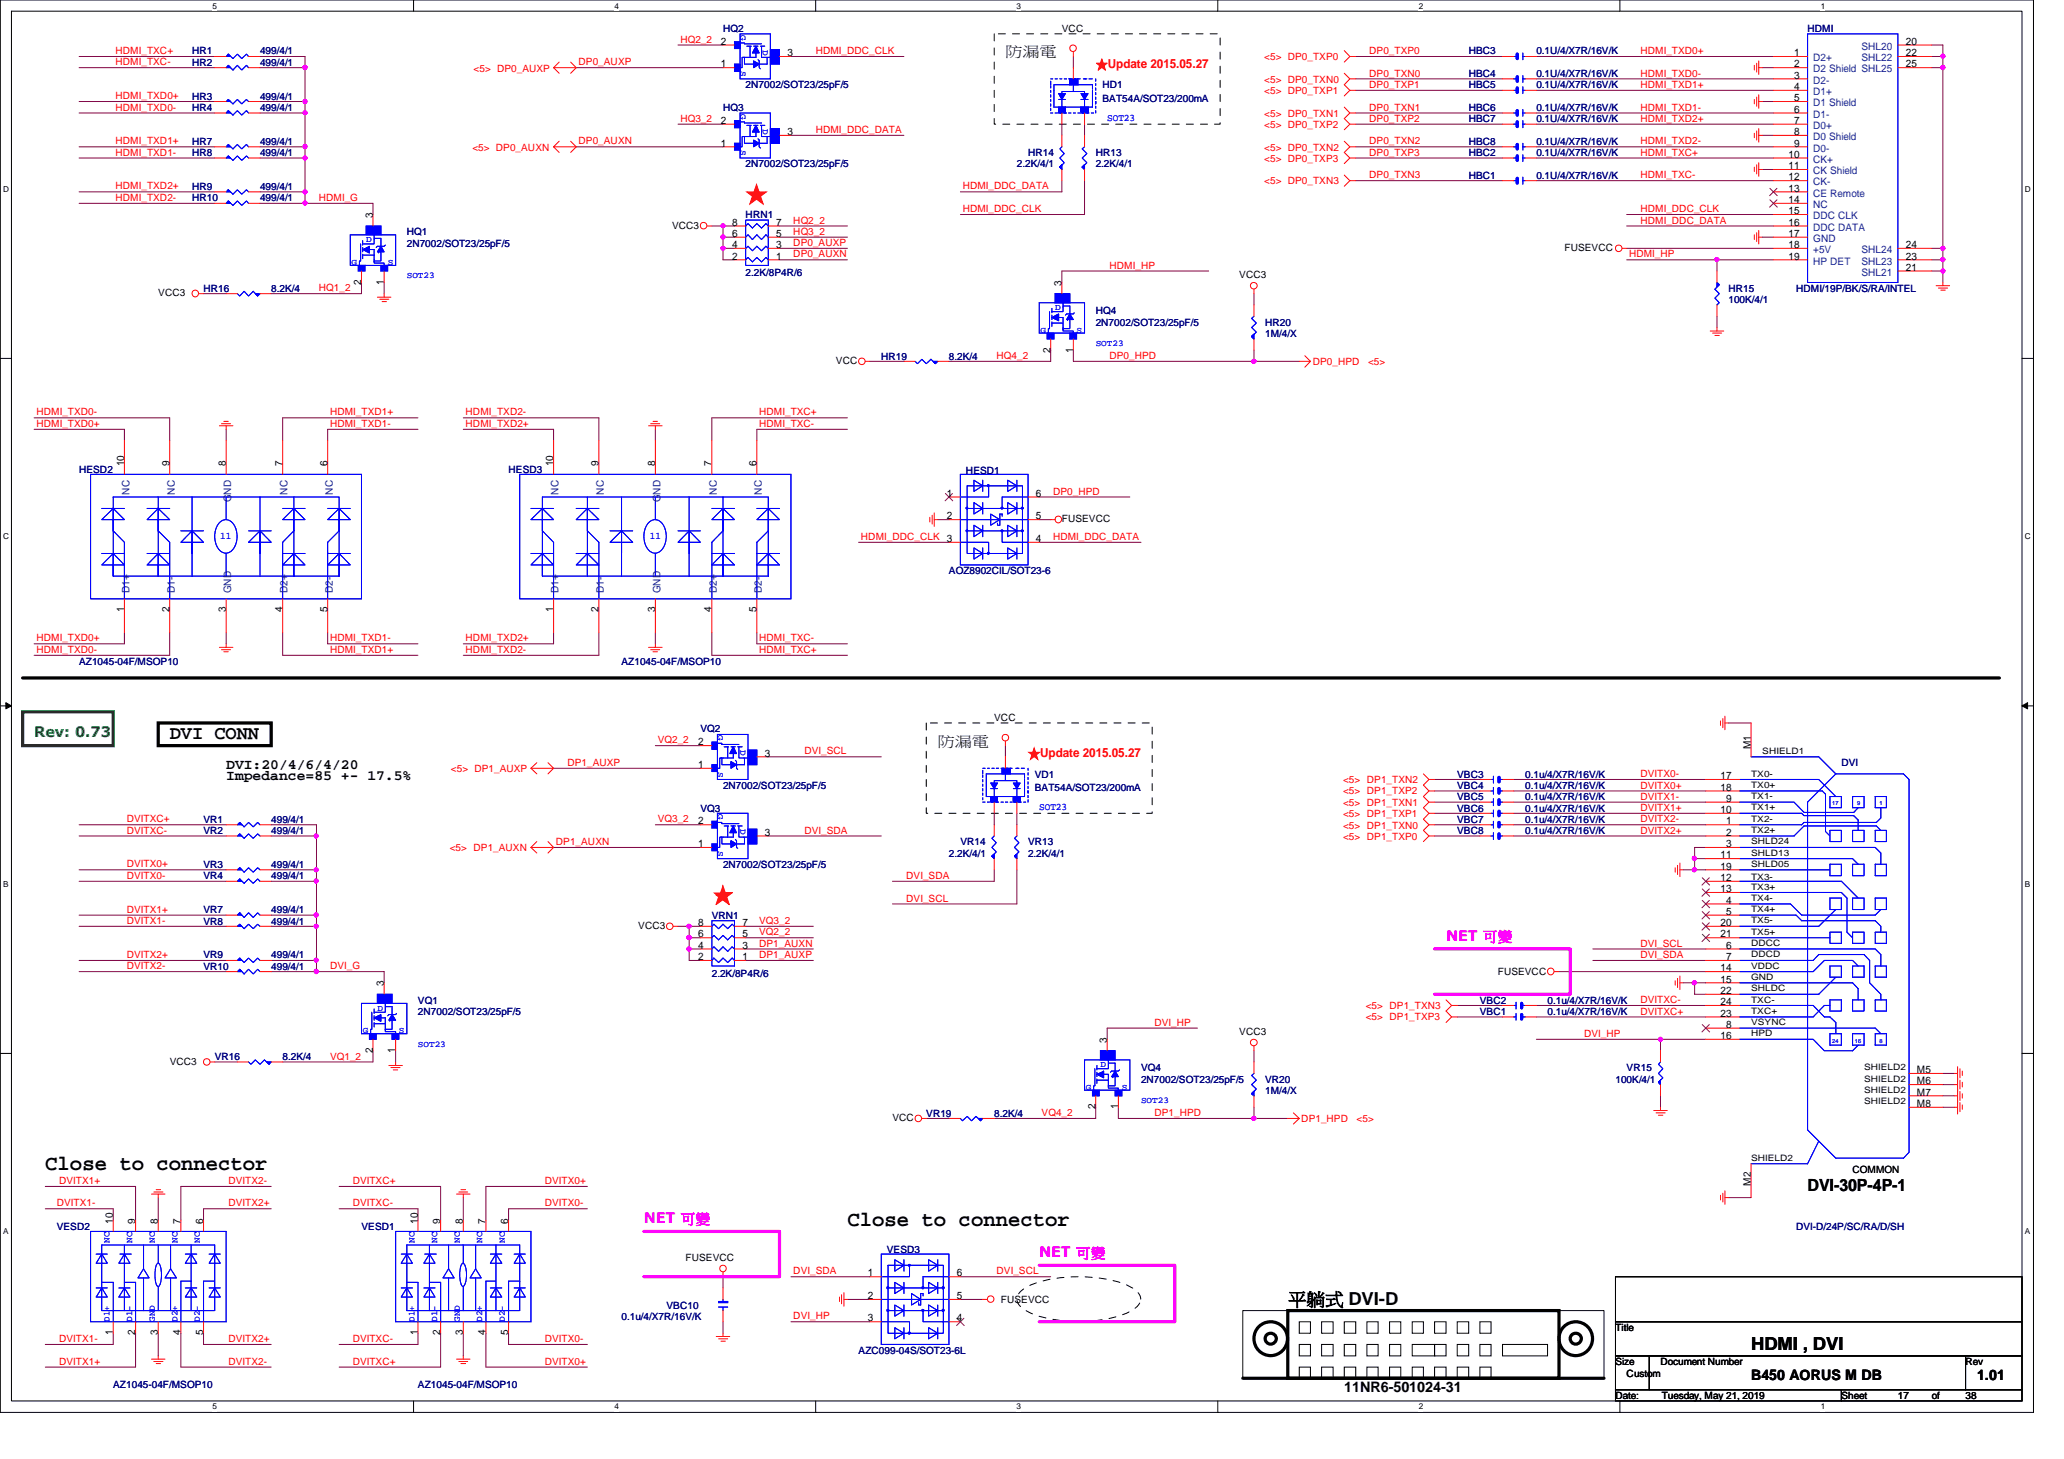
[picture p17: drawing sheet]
<svg xmlns="http://www.w3.org/2000/svg" width="297mm" height="210mm" viewBox="0 0 297 210" stroke-linecap="round" stroke-linejoin="round" font-family="sans-serif">
<defs><g id="words">
<g font-size="3" fill="#f00">
<text x="107.4" y="28.9">★</text>
<text x="102.5" y="129.7">★</text>
</g>
<g font-size="3">
<text x="6.5" y="168.3">Close to connector</text>
<text x="122" y="176.4">Close to connector</text>
</g>
<text font-size="2.8" x="24.4" y="106.3">DVI CONN</text>
<g font-size="2.6">
<text x="185.4" y="187.7">平平或 DVI-D</text>
<text x="252" y="194.2">HDMI , DVI</text>
</g>
<text font-size="2.4" x="260.1" y="171.3">DVI-30P-4P-1</text>
<g font-size="2.1">
<text x="144.7" y="8.1">防防兩</text>
<text x="135" y="107.3">防防兩</text>
<text x="32.6" y="110.6">DVI:20/4/6/4/20</text>
<text x="32.6" y="112.2">Impedance=85 +- 17.5%</text>
<text x="193.5" y="200.2">11NR6-501024-31</text>
<text x="252" y="198.6">B450 AORUS M DB</text>
<text x="284.5" y="198.6">1.01</text>
</g>
<text font-size="2.1" fill="#008000" x="4.9" y="106.1">Rev: 0.73</text>
<g font-size="2.1" fill="#f0f">
<text x="208.1" y="135.3">NET 整可</text>
<text x="92.7" y="176">NET 整可</text>
<text x="149.6" y="180.9">NET 整可</text>
</g>
<g font-size="1.8" fill="#f00">
<text x="157.7" y="9.8">★Update 2015.05.27</text>
<text x="148" y="109">★Update 2015.05.27</text>
</g>
<g font-size="1.5">
<text x="103.8" y="6.4">2</text>
<text x="103.8" y="9.7">1</text>
<text x="113.3" y="8.1">3</text>
<text x="258.2" y="8.1">1</text>
<text x="258.2" y="9.7">2</text>
<text x="258.2" y="11.3">3</text>
<text x="274.3" y="6.4">20</text>
<text x="274.3" y="8.1">22</text>
<text x="274.3" y="9.7">25</text>
<text x="103.8" y="17.8">2</text>
<text x="258.2" y="13">4</text>
<text x="258.2" y="14.6">5</text>
<text x="258.2" y="16.2">6</text>
<text x="258.2" y="17.8">7</text>
<text x="103.8" y="21.1">1</text>
<text x="113.3" y="19.4">3</text>
<text x="257.4" y="22.7">10</text>
<text x="258.2" y="19.4">8</text>
<text x="258.2" y="21.1">9</text>
<text x="257.4" y="24.3">11</text>
<text x="257.4" y="26">12</text>
<text x="257.4" y="27.6">13</text>
<text x="257.4" y="29.2">14</text>
<text x="53.6" y="31.4" transform="rotate(-90 53.6 31.4)">3</text>
<text x="105.4" y="35.7">4</text>
<text x="105.4" y="34.1">6</text>
<text x="105.4" y="32.5">8</text>
<text x="111.7" y="35.7">3</text>
<text x="111.7" y="34.1">5</text>
<text x="111.7" y="32.5">7</text>
<text x="257.4" y="30.8">15</text>
<text x="257.4" y="32.5">16</text>
<text x="257.4" y="34.1">17</text>
<text x="257.4" y="35.7">18</text>
<text x="274.3" y="35.7">24</text>
<text x="52" y="40.9" transform="rotate(-90 52 40.9)">2</text>
<text x="55.2" y="40.9" transform="rotate(-90 55.2 40.9)">1</text>
<text x="105.4" y="37.3">2</text>
<text x="111.7" y="37.3">1</text>
<text x="152.8" y="41.1" transform="rotate(-90 152.8 41.1)">3</text>
<text x="257.4" y="37.3">19</text>
<text x="274.3" y="38.9">21</text>
<text x="274.3" y="37.3">23</text>
<text x="151.2" y="50.7" transform="rotate(-90 151.2 50.7)">2</text>
<text x="154.4" y="50.7" transform="rotate(-90 154.4 50.7)">1</text>
<text x="17.9" y="67.1" transform="rotate(-90 17.9 67.1)">10</text>
<text x="24.4" y="67.1" transform="rotate(-90 24.4 67.1)">9</text>
<text x="32.5" y="67.1" transform="rotate(-90 32.5 67.1)">8</text>
<text x="40.6" y="67.1" transform="rotate(-90 40.6 67.1)">7</text>
<text x="47.1" y="67.1" transform="rotate(-90 47.1 67.1)">6</text>
<text x="79.6" y="67.1" transform="rotate(-90 79.6 67.1)">10</text>
<text x="86.1" y="67.1" transform="rotate(-90 86.1 67.1)">9</text>
<text x="94.3" y="67.1" transform="rotate(-90 94.3 67.1)">8</text>
<text x="102.4" y="67.1" transform="rotate(-90 102.4 67.1)">7</text>
<text x="108.9" y="67.1" transform="rotate(-90 108.9 67.1)">6</text>
<text x="136.3" y="71.5">1</text>
<text x="149.1" y="71.5">6</text>
<text x="136.3" y="74.7">2</text>
<text x="149.1" y="78">4</text>
<text x="149.1" y="74.7">5</text>
<text x="17.9" y="88.1" transform="rotate(-90 17.9 88.1)">1</text>
<text x="24.4" y="88.1" transform="rotate(-90 24.4 88.1)">2</text>
<text x="32.5" y="88.1" transform="rotate(-90 32.5 88.1)">3</text>
<text x="40.6" y="88.1" transform="rotate(-90 40.6 88.1)">4</text>
<text x="47.1" y="88.1" transform="rotate(-90 47.1 88.1)">5</text>
<text x="79.6" y="88.1" transform="rotate(-90 79.6 88.1)">1</text>
<text x="86.1" y="88.1" transform="rotate(-90 86.1 88.1)">2</text>
<text x="94.3" y="88.1" transform="rotate(-90 94.3 88.1)">3</text>
<text x="102.4" y="88.1" transform="rotate(-90 102.4 88.1)">4</text>
<text x="108.9" y="88.1" transform="rotate(-90 108.9 88.1)">5</text>
<text x="100.5" y="107.2">2</text>
<text x="252" y="107.7" transform="rotate(-90 252 107.7)">M1</text>
<text x="100.5" y="110.5">1</text>
<text x="110.1" y="108.8">3</text>
<text x="247.6" y="112.1">17</text>
<text x="247.6" y="113.7">18</text>
<text x="100.5" y="118.6">2</text>
<text x="247.6" y="117">10</text>
<text x="248.4" y="115.4">9</text>
<text x="248.4" y="118.6">1</text>
<text x="100.5" y="121.9">1</text>
<text x="110.1" y="120.2">3</text>
<text x="247.6" y="123.5">11</text>
<text x="247.6" y="125.1">19</text>
<text x="248.4" y="120.2">2</text>
<text x="248.4" y="121.9">3</text>
<text x="247.6" y="126.7">12</text>
<text x="247.6" y="128.4">13</text>
<text x="248.4" y="130">4</text>
<text x="248.4" y="131.6">5</text>
<text x="100.5" y="136.5">4</text>
<text x="100.5" y="134.9">6</text>
<text x="100.5" y="133.2">8</text>
<text x="106.8" y="136.5">3</text>
<text x="106.8" y="134.9">5</text>
<text x="106.8" y="133.2">7</text>
<text x="247.6" y="133.2">20</text>
<text x="247.6" y="134.9">21</text>
<text x="248.4" y="136.5">6</text>
<text x="55.2" y="141.9" transform="rotate(-90 55.2 141.9)">3</text>
<text x="100.5" y="138.1">2</text>
<text x="106.8" y="138.1">1</text>
<text x="247.6" y="139.7">14</text>
<text x="247.6" y="141.4">15</text>
<text x="247.6" y="143">22</text>
<text x="248.4" y="138.1">7</text>
<text x="247.6" y="144.6">24</text>
<text x="247.6" y="146.3">23</text>
<text x="247.6" y="149.5">16</text>
<text x="248.4" y="147.9">8</text>
<text x="53.6" y="151.5" transform="rotate(-90 53.6 151.5)">2</text>
<text x="56.9" y="151.5" transform="rotate(-90 56.9 151.5)">1</text>
<text x="159.3" y="150" transform="rotate(-90 159.3 150)">3</text>
<text x="275.9" y="154.4">M5</text>
<text x="275.9" y="156">M6</text>
<text x="157.6" y="159.6" transform="rotate(-90 157.6 159.6)">2</text>
<text x="160.9" y="159.6" transform="rotate(-90 160.9 159.6)">1</text>
<text x="275.9" y="157.6">M7</text>
<text x="275.9" y="159.3">M8</text>
<text x="252" y="170.6" transform="rotate(-90 252 170.6)">M2</text>
<text x="16.3" y="176" transform="rotate(-90 16.3 176)">10</text>
<text x="19.5" y="176" transform="rotate(-90 19.5 176)">9</text>
<text x="22.7" y="176" transform="rotate(-90 22.7 176)">8</text>
<text x="26" y="176" transform="rotate(-90 26 176)">7</text>
<text x="29.2" y="176" transform="rotate(-90 29.2 176)">6</text>
<text x="60.1" y="176" transform="rotate(-90 60.1 176)">10</text>
<text x="63.4" y="176" transform="rotate(-90 63.4 176)">9</text>
<text x="66.6" y="176" transform="rotate(-90 66.6 176)">8</text>
<text x="69.9" y="176" transform="rotate(-90 69.9 176)">7</text>
<text x="73.1" y="176" transform="rotate(-90 73.1 176)">6</text>
<text x="124.9" y="183.6">1</text>
<text x="137.7" y="183.6">6</text>
<text x="124.9" y="186.9">2</text>
<text x="124.9" y="190.1">3</text>
<text x="137.7" y="190.1">4</text>
<text x="137.7" y="186.9">5</text>
<text x="16.3" y="192.1" transform="rotate(-90 16.3 192.1)">1</text>
<text x="19.5" y="192.1" transform="rotate(-90 19.5 192.1)">2</text>
<text x="22.7" y="192.1" transform="rotate(-90 22.7 192.1)">3</text>
<text x="26" y="192.1" transform="rotate(-90 26 192.1)">4</text>
<text x="29.2" y="192.1" transform="rotate(-90 29.2 192.1)">5</text>
<text x="60.1" y="192.1" transform="rotate(-90 60.1 192.1)">1</text>
<text x="63.4" y="192.1" transform="rotate(-90 63.4 192.1)">2</text>
<text x="66.6" y="192.1" transform="rotate(-90 66.6 192.1)">3</text>
<text x="69.9" y="192.1" transform="rotate(-90 69.9 192.1)">4</text>
<text x="73.1" y="192.1" transform="rotate(-90 73.1 192.1)">5</text>
</g>
<g font-size="1.5" fill="#004080">
<text x="260.9" y="8.8">D2+</text>
<text x="260.9" y="10.4">D2 Shield SHL25</text>
<text x="267.9" y="7.2">SHL20</text>
<text x="267.9" y="8.8">SHL22</text>
<text x="260.9" y="12">D2-</text>
<text x="260.9" y="13.7">D1+</text>
<text x="260.9" y="15.3">D1 Shield</text>
<text x="260.9" y="16.9">D1-</text>
<text x="260.9" y="18.5">D0+</text>
<text x="260.9" y="20.2">D0 Shield</text>
<text x="260.9" y="21.8">D0-</text>
<text x="260.9" y="23.4">CK+</text>
<text x="260.9" y="25.1">CK Shield</text>
<text x="260.9" y="26.7">CK-</text>
<text x="260.9" y="28.3">CE Remote</text>
<text x="260.9" y="29.9">NC</text>
<text x="260.9" y="31.5">DDC CLK</text>
<text x="260.9" y="33.2">DDC DATA</text>
<text x="260.9" y="34.8">GND</text>
<text x="260.9" y="36.4">+5V</text>
<text x="260.9" y="38.1">HP DET</text>
<text x="267.9" y="39.7">SHL21</text>
<text x="267.9" y="38.1">SHL23</text>
<text x="267.9" y="36.4">SHL24</text>
<text x="18.6" y="71.2" transform="rotate(-90 18.6 71.2)">NC</text>
<text x="25.1" y="71.2" transform="rotate(-90 25.1 71.2)">NC</text>
<text x="41.4" y="71.2" transform="rotate(-90 41.4 71.2)">NC</text>
<text x="47.9" y="71.2" transform="rotate(-90 47.9 71.2)">NC</text>
<text x="80.4" y="71.2" transform="rotate(-90 80.4 71.2)">NC</text>
<text x="86.9" y="71.2" transform="rotate(-90 86.9 71.2)">NC</text>
<text x="103.2" y="71.2" transform="rotate(-90 103.2 71.2)">NC</text>
<text x="109.6" y="71.2" transform="rotate(-90 109.6 71.2)">NC</text>
<text x="33.3" y="72.3" transform="rotate(-90 33.3 72.3)">GND</text>
<text x="95" y="72.3" transform="rotate(-90 95 72.3)">GND</text>
<text x="18.6" y="85.3" transform="rotate(-90 18.6 85.3)">D1+</text>
<text x="25.1" y="85.3" transform="rotate(-90 25.1 85.3)">D1-</text>
<text x="33.3" y="85.3" transform="rotate(-90 33.3 85.3)">GND</text>
<text x="41.4" y="85.3" transform="rotate(-90 41.4 85.3)">D2+</text>
<text x="47.9" y="85.3" transform="rotate(-90 47.9 85.3)">D2-</text>
<text x="80.4" y="85.3" transform="rotate(-90 80.4 85.3)">D1+</text>
<text x="86.9" y="85.3" transform="rotate(-90 86.9 85.3)">D1-</text>
<text x="95" y="85.3" transform="rotate(-90 95 85.3)">GND</text>
<text x="103.2" y="85.3" transform="rotate(-90 103.2 85.3)">D2+</text>
<text x="109.6" y="85.3" transform="rotate(-90 109.6 85.3)">D2-</text>
</g>
<g font-size="1.4" fill="#000080">
<text x="104.1" y="4.6">HQ2</text>
<text x="260.1" y="4.6">HDMI</text>
<text x="27.6" y="7.8">HR1</text>
<text x="27.6" y="9.5">HR2</text>
<text x="37.4" y="7.8">499/4/1</text>
<text x="37.4" y="9.5">499/4/1</text>
<text x="211.4" y="7.8">HBC3</text>
<text x="211.4" y="11.1">HBC4</text>
<text x="221.1" y="7.8">0.1U/4/X7R/16V/K</text>
<text x="221.1" y="11.1">0.1U/4/X7R/16V/K</text>
<text x="27.6" y="16">HR4</text>
<text x="27.6" y="14.4">HR3</text>
<text x="37.4" y="16">499/4/1</text>
<text x="37.4" y="14.4">499/4/1</text>
<text x="104.1" y="16">HQ3</text>
<text x="107.3" y="12.7">2N7002/SOT23/25pF/5</text>
<text x="158.7" y="14.6">BAT54A/SOT23/200mA</text>
<text x="158.7" y="12.7">HD1</text>
<text x="211.4" y="17.6">HBC7</text>
<text x="211.4" y="12.7">HBC5</text>
<text x="211.4" y="16">HBC6</text>
<text x="221.1" y="17.6">0.1U/4/X7R/16V/K</text>
<text x="221.1" y="12.7">0.1U/4/X7R/16V/K</text>
<text x="221.1" y="16">0.1U/4/X7R/16V/K</text>
<text x="27.6" y="22.5">HR8</text>
<text x="27.6" y="20.8">HR7</text>
<text x="37.4" y="22.5">499/4/1</text>
<text x="37.4" y="20.8">499/4/1</text>
<text x="148" y="22.5">HR14</text>
<text x="157.7" y="22.5">HR13</text>
<text x="211.4" y="22.5">HBC2</text>
<text x="211.4" y="20.8">HBC8</text>
<text x="221.1" y="22.5">0.1U/4/X7R/16V/K</text>
<text x="221.1" y="20.8">0.1U/4/X7R/16V/K</text>
<text x="27.6" y="29">HR10</text>
<text x="27.6" y="27.3">HR9</text>
<text x="37.4" y="29">499/4/1</text>
<text x="37.4" y="27.3">499/4/1</text>
<text x="107.3" y="24.1">2N7002/SOT23/25pF/5</text>
<text x="146.3" y="24.1">2.2K/4/1</text>
<text x="157.7" y="24.1">2.2K/4/1</text>
<text x="211.4" y="25.7">HBC1</text>
<text x="221.1" y="25.7">0.1U/4/X7R/16V/K</text>
<text x="58.5" y="33.9">HQ1</text>
<text x="58.5" y="35.5">2N7002/SOT23/25pF/5</text>
<text x="107.3" y="31.4">HRN1</text>
<text x="29.3" y="42">HR16</text>
<text x="39" y="42">8.2K/4</text>
<text x="107.3" y="39.7">2.2K/8P4R/6</text>
<text x="248.7" y="42">HR15</text>
<text x="258.5" y="42">HDMI/19P/BK/S/RA/INTEL</text>
<text x="157.7" y="45.2">HQ4</text>
<text x="157.7" y="46.9">2N7002/SOT23/25pF/5</text>
<text x="182.1" y="46.9">HR20</text>
<text x="248.7" y="43.6">100K/4/1</text>
<text x="126.8" y="51.7">HR19</text>
<text x="136.6" y="51.7">8.2K/4</text>
<text x="182.1" y="48.5">1M/4/X</text>
<text x="11.4" y="68">HESD2</text>
<text x="73.2" y="68">HESD3</text>
<text x="139" y="68.2">HESD1</text>
<text x="136.6" y="82.6">AOZ8902CIL/SOT23-6</text>
<text x="11.4" y="95.6">AZ1045-04F/MSOP10</text>
<text x="89.4" y="95.6">AZ1045-04F/MSOP10</text>
<text x="100.8" y="105.4">VQ2</text>
<text x="104.1" y="113.5">2N7002/SOT23/25pF/5</text>
<text x="148.9" y="113.8">BAT54A/SOT23/200mA</text>
<text x="148.9" y="111.9">VD1</text>
<text x="209.7" y="111.9">VBC3</text>
<text x="209.7" y="113.5">VBC4</text>
<text x="219.5" y="111.9">0.1u/4/X7R/16V/K</text>
<text x="219.5" y="113.5">0.1u/4/X7R/16V/K</text>
<text x="265" y="110.2">DVI</text>
<text x="29.3" y="118.4">VR1</text>
<text x="39" y="118.4">499/4/1</text>
<text x="100.8" y="116.8">VQ3</text>
<text x="209.7" y="115.1">VBC5</text>
<text x="209.7" y="116.8">VBC6</text>
<text x="209.7" y="118.4">VBC7</text>
<text x="219.5" y="115.1">0.1u/4/X7R/16V/K</text>
<text x="219.5" y="116.8">0.1u/4/X7R/16V/K</text>
<text x="219.5" y="118.4">0.1u/4/X7R/16V/K</text>
<text x="29.3" y="120">VR2</text>
<text x="29.3" y="124.9">VR3</text>
<text x="39" y="120">499/4/1</text>
<text x="39" y="124.9">499/4/1</text>
<text x="104.1" y="124.9">2N7002/SOT23/25pF/5</text>
<text x="136.6" y="123.3">2.2K/4/1</text>
<text x="138.2" y="121.6">VR14</text>
<text x="148" y="121.6">VR13</text>
<text x="148" y="123.3">2.2K/4/1</text>
<text x="209.7" y="120">VBC8</text>
<text x="219.5" y="120">0.1u/4/X7R/16V/K</text>
<text x="29.3" y="131.4">VR7</text>
<text x="29.3" y="126.5">VR4</text>
<text x="39" y="131.4">499/4/1</text>
<text x="39" y="126.5">499/4/1</text>
<text x="29.3" y="133">VR8</text>
<text x="29.3" y="137.9">VR9</text>
<text x="39" y="133">499/4/1</text>
<text x="39" y="137.9">499/4/1</text>
<text x="102.4" y="132.2">VRN1</text>
<text x="29.3" y="139.5">VR10</text>
<text x="39" y="139.5">499/4/1</text>
<text x="102.4" y="140.5">2.2K/8P4R/6</text>
<text x="60.2" y="144.4">VQ1</text>
<text x="60.2" y="146">2N7002/SOT23/25pF/5</text>
<text x="213" y="146">VBC1</text>
<text x="213" y="144.4">VBC2</text>
<text x="222.7" y="146">0.1u/4/X7R/16V/K</text>
<text x="222.7" y="144.4">0.1u/4/X7R/16V/K</text>
<text x="30.9" y="152.5">VR16</text>
<text x="40.7" y="152.5">8.2K/4</text>
<text x="164.2" y="154.1">VQ4</text>
<text x="164.2" y="155.8">2N7002/SOT23/25pF/5</text>
<text x="182.1" y="155.8">VR20</text>
<text x="232.5" y="155.8">100K/4/1</text>
<text x="234.1" y="154.1">VR15</text>
<text x="133.3" y="160.7">VR19</text>
<text x="143.1" y="160.7">8.2K/4</text>
<text x="182.1" y="157.4">1M/4/X</text>
<text x="8.2" y="176.9">VESD2</text>
<text x="52" y="176.9">VESD1</text>
<text x="258.5" y="176.9">DVI-D/24P/SC/RA/D/SH</text>
<text x="127.6" y="180.3">VESD3</text>
<text x="89.4" y="189.9">0.1u/4/X7R/16V/K</text>
<text x="95.9" y="188.3">VBC10</text>
<text x="123.6" y="194.8">AZC099-04S/SOT23-6L</text>
<text x="16.3" y="199.6">AZ1045-04F/MSOP10</text>
<text x="60.2" y="199.6">AZ1045-04F/MSOP10</text>
</g>
<g font-size="1.4">
<text x="152.8" y="4.6">VCC</text>
<text x="96.7" y="32.9">VCC3</text>
<text x="178.3" y="40">VCC3</text>
<text x="225.2" y="36.1">FUSEVCC</text>
<text x="22.8" y="42.6">VCC3</text>
<text x="120.3" y="52.4">VCC</text>
<text x="152.8" y="75.1">FUSEVCC</text>
<text x="143.1" y="103.8">VCC</text>
<text x="91.9" y="133.6">VCC3</text>
<text x="215.6" y="140.3">FUSEVCC</text>
<text x="178.3" y="148.9">VCC3</text>
<text x="24.4" y="153.2">VCC3</text>
<text x="128.4" y="161.3">VCC</text>
<text x="266.6" y="168.8">COMMON</text>
<text x="98.7" y="181.4">FUSEVCC</text>
<text x="144.1" y="187.5">FUSEVCC</text>
<text x="232.5" y="191.5">Title</text>
<text x="232.5" y="196.4">Size</text>
<text x="239" y="196.4">Document Number</text>
<text x="282.9" y="196.4">Rev</text>
<text x="232.5" y="201.3">Date:</text>
<text x="234.1" y="198">Custom</text>
<text x="239.1" y="201.3">Tuesday, May 21, 2019</text>
<text x="265" y="201.3">Sheet</text>
<text x="273.1" y="201.3">17</text>
<text x="278" y="201.3">of</text>
<text x="282.9" y="201.3">38</text>
</g>
<g font-size="1.4" fill="#f00">
<text x="16.6" y="7.8">HDMI_TXC+</text>
<text x="16.6" y="9.4">HDMI_TXC-</text>
<text x="68.2" y="10.3">&lt;5&gt; DP0_AUXP</text>
<text x="83.3" y="9.4">DP0_AUXP</text>
<text x="97.9" y="6.1">HQ2_2</text>
<text x="117.4" y="7.8">HDMI_DDC_CLK</text>
<text x="181.9" y="8.6">&lt;5&gt; DP0_TXP0</text>
<text x="181.9" y="11.9">&lt;5&gt; DP0_TXN0</text>
<text x="197.1" y="11">DP0_TXN0</text>
<text x="197.1" y="7.8">DP0_TXP0</text>
<text x="236.1" y="7.8">HDMI_TXD0+</text>
<text x="236.1" y="11">HDMI_TXD0-</text>
<text x="16.6" y="15.9">HDMI_TXD0-</text>
<text x="16.6" y="14.3">HDMI_TXD0+</text>
<text x="97.9" y="17.5">HQ3_2</text>
<text x="181.9" y="13.5">&lt;5&gt; DP0_TXP1</text>
<text x="181.9" y="16.8">&lt;5&gt; DP0_TXN1</text>
<text x="197.1" y="15.9">DP0_TXN1</text>
<text x="197.1" y="12.7">DP0_TXP1</text>
<text x="197.1" y="17.5">DP0_TXP2</text>
<text x="236.1" y="17.5">HDMI_TXD2+</text>
<text x="236.1" y="12.7">HDMI_TXD1+</text>
<text x="236.1" y="15.9">HDMI_TXD1-</text>
<text x="16.6" y="22.4">HDMI_TXD1-</text>
<text x="16.6" y="20.8">HDMI_TXD1+</text>
<text x="68" y="21.7">&lt;5&gt; DP0_AUXN</text>
<text x="83.3" y="20.8">DP0_AUXN</text>
<text x="117.4" y="19.1">HDMI_DDC_DATA</text>
<text x="181.9" y="23.3">&lt;5&gt; DP0_TXP3</text>
<text x="181.9" y="18.4">&lt;5&gt; DP0_TXP2</text>
<text x="181.9" y="21.7">&lt;5&gt; DP0_TXN2</text>
<text x="197.1" y="22.4">DP0_TXP3</text>
<text x="197.1" y="20.8">DP0_TXN2</text>
<text x="236.1" y="22.4">HDMI_TXC+</text>
<text x="236.1" y="20.8">HDMI_TXD2-</text>
<text x="16.6" y="28.9">HDMI_TXD2-</text>
<text x="16.6" y="27.3">HDMI_TXD2+</text>
<text x="45.9" y="28.9">HDMI_G</text>
<text x="138.6" y="27.3">HDMI_DDC_DATA</text>
<text x="181.9" y="26.5">&lt;5&gt; DP0_TXN3</text>
<text x="197.1" y="25.7">DP0_TXN3</text>
<text x="236.1" y="25.7">HDMI_TXC-</text>
<text x="114.2" y="32.2">HQ2_2</text>
<text x="114.2" y="33.8">HQ3_2</text>
<text x="114.2" y="35.4">DP0_AUXP</text>
<text x="138.6" y="30.5">HDMI_DDC_CLK</text>
<text x="236.1" y="32.2">HDMI_DDC_DATA</text>
<text x="236.1" y="30.5">HDMI_DDC_CLK</text>
<text x="45.9" y="41.9">HQ1_2</text>
<text x="114.2" y="37">DP0_AUXN</text>
<text x="159.7" y="38.7">HDMI_HP</text>
<text x="234.4" y="37">HDMI_HP</text>
<text x="143.4" y="51.6">HQ4_2</text>
<text x="159.7" y="51.6">DP0_HPD</text>
<text x="188.9" y="52.5">DP0_HPD</text>
<text x="196.9" y="52.5">&lt;5&gt;</text>
<text x="5.2" y="59.8">HDMI_TXD0-</text>
<text x="47.5" y="59.8">HDMI_TXD1+</text>
<text x="67" y="59.8">HDMI_TXD2-</text>
<text x="109.3" y="59.8">HDMI_TXC+</text>
<text x="5.2" y="61.4">HDMI_TXD0+</text>
<text x="47.5" y="61.4">HDMI_TXD1-</text>
<text x="67" y="61.4">HDMI_TXD2+</text>
<text x="109.3" y="61.4">HDMI_TXC-</text>
<text x="151.6" y="71.2">DP0_HPD</text>
<text x="123.9" y="77.7">HDMI_DDC_CLK 3</text>
<text x="151.6" y="77.7">HDMI_DDC_DATA</text>
<text x="5.2" y="93.9">HDMI_TXD0-</text>
<text x="5.2" y="92.3">HDMI_TXD0+</text>
<text x="47.5" y="92.3">HDMI_TXD1-</text>
<text x="47.5" y="93.9">HDMI_TXD1+</text>
<text x="67" y="93.9">HDMI_TXD2-</text>
<text x="67" y="92.3">HDMI_TXD2+</text>
<text x="109.3" y="92.3">HDMI_TXC-</text>
<text x="109.3" y="93.9">HDMI_TXC+</text>
<text x="94.7" y="106.9">VQ2_2</text>
<text x="64.9" y="111.1">&lt;5&gt; DP1_AUXP</text>
<text x="81.7" y="110.2">DP1_AUXP</text>
<text x="115.8" y="108.5">DVI_SCL</text>
<text x="193.3" y="112.7">&lt;5&gt; DP1_TXN2</text>
<text x="236.1" y="111.8">DVITX0-</text>
<text x="236.1" y="113.5">DVITX0+</text>
<text x="18.2" y="118.3">DVITXC+</text>
<text x="18.2" y="119.9">DVITXC-</text>
<text x="94.7" y="118.3">VQ3_2</text>
<text x="115.8" y="119.9">DVI_SDA</text>
<text x="193.3" y="114.3">&lt;5&gt; DP1_TXP2</text>
<text x="193.3" y="116">&lt;5&gt; DP1_TXN1</text>
<text x="193.3" y="117.6">&lt;5&gt; DP1_TXP1</text>
<text x="193.3" y="119.2">&lt;5&gt; DP1_TXN0</text>
<text x="236.1" y="115.1">DVITX1-</text>
<text x="236.1" y="116.7">DVITX1+</text>
<text x="236.1" y="118.3">DVITX2-</text>
<text x="236.1" y="119.9">DVITX2+</text>
<text x="18.2" y="124.8">DVITX0+</text>
<text x="64.7" y="122.4">&lt;5&gt; DP1_AUXN</text>
<text x="80" y="121.6">DP1_AUXN</text>
<text x="193.3" y="120.8">&lt;5&gt; DP1_TXP0</text>
<text x="18.2" y="131.3">DVITX1+</text>
<text x="18.2" y="126.4">DVITX0-</text>
<text x="130.4" y="126.4">DVI_SDA</text>
<text x="130.4" y="129.7">DVI_SCL</text>
<text x="18.2" y="132.9">DVITX1-</text>
<text x="18.2" y="137.8">DVITX2+</text>
<text x="109.3" y="137.8">DP1_AUXP</text>
<text x="109.3" y="136.2">DP1_AUXN</text>
<text x="109.3" y="132.9">VQ3_2</text>
<text x="109.3" y="134.6">VQ2_2</text>
<text x="236.1" y="137.8">DVI_SDA</text>
<text x="236.1" y="136.2">DVI_SCL</text>
<text x="18.2" y="139.4">DVITX2-</text>
<text x="47.5" y="139.4">DVI_G</text>
<text x="166.2" y="147.6">DVI_HP</text>
<text x="196.6" y="145.2">&lt;5&gt; DP1_TXN3</text>
<text x="196.6" y="146.8">&lt;5&gt; DP1_TXP3</text>
<text x="228" y="149.2">DVI_HP</text>
<text x="236.1" y="144.3">DVITXC-</text>
<text x="236.1" y="146">DVITXC+</text>
<text x="47.5" y="152.4">VQ1_2</text>
<text x="149.9" y="160.6">VQ4_2</text>
<text x="166.2" y="160.6">DP1_HPD</text>
<text x="187.3" y="161.5">DP1_HPD</text>
<text x="195.2" y="161.5">&lt;5&gt;</text>
<text x="8.2" y="173.6">DVITX1-</text>
<text x="8.5" y="170.3">DVITX1+</text>
<text x="32.9" y="173.6">DVITX2+</text>
<text x="32.9" y="170.3">DVITX2-</text>
<text x="50.8" y="173.6">DVITXC-</text>
<text x="50.8" y="170.3">DVITXC+</text>
<text x="78.4" y="170.3">DVITX0+</text>
<text x="78.4" y="173.6">DVITX0-</text>
<text x="114.2" y="183.3">DVI_SDA</text>
<text x="143.4" y="183.3">DVI_SCL</text>
<text x="114.2" y="189.8">DVI_HP</text>
<text x="8.5" y="196.3">DVITX1+</text>
<text x="8.5" y="193.1">DVITX1-</text>
<text x="32.9" y="193.1">DVITX2+</text>
<text x="32.9" y="196.3">DVITX2-</text>
<text x="50.8" y="193.1">DVITXC-</text>
<text x="50.8" y="196.3">DVITXC+</text>
<text x="78.4" y="193.1">DVITX0-</text>
<text x="78.4" y="196.3">DVITX0+</text>
</g>
<g font-size="1.4" fill="#00f">
<text x="159.3" y="17.4">SOT23</text>
<text x="31.7" y="77.6">11</text>
<text x="93.5" y="77.6">11</text>
<text x="149.6" y="116.6">SOT23</text>
</g>
<g font-size="1.3" fill="#00f">
<text x="106.5" y="5" transform="rotate(90 106.5 5)">G</text>
<text x="106.5" y="10.2" transform="rotate(90 106.5 10.2)">S</text>
<text x="109.8" y="7.2" transform="rotate(90 109.8 7.2)">D</text>
<text x="106.5" y="16.4" transform="rotate(90 106.5 16.4)">G</text>
<text x="106.5" y="21.6" transform="rotate(90 106.5 21.6)">S</text>
<text x="109.8" y="18.5" transform="rotate(90 109.8 18.5)">D</text>
<text x="52.7" y="34.8">D</text>
<text x="50.6" y="38.1">G</text>
<text x="55.8" y="38.1">S</text>
<text x="58.5" y="40">SOT23</text>
<text x="149.7" y="47.9">G</text>
<text x="151.8" y="44.6">D</text>
<text x="154.9" y="47.9">S</text>
<text x="157.7" y="49.8">SOT23</text>
<text x="103.3" y="105.8" transform="rotate(90 103.3 105.8)">G</text>
<text x="106.5" y="107.9" transform="rotate(90 106.5 107.9)">D</text>
<text x="103.3" y="111" transform="rotate(90 103.3 111)">S</text>
<text x="103.3" y="117.2" transform="rotate(90 103.3 117.2)">G</text>
<text x="106.5" y="119.3" transform="rotate(90 106.5 119.3)">D</text>
<text x="103.3" y="122.4" transform="rotate(90 103.3 122.4)">S</text>
<text x="52.2" y="148.6">G</text>
<text x="54.3" y="145.4">D</text>
<text x="57.4" y="148.6">S</text>
<text x="60.2" y="150.6">SOT23</text>
<text x="158.4" y="153.5">D</text>
<text x="156.2" y="156.8">G</text>
<text x="161.5" y="156.8">S</text>
<text x="164.2" y="158.7">SOT23</text>
<text x="15.7" y="178.8" transform="rotate(-90 15.7 178.8)">NC</text>
<text x="19" y="178.8" transform="rotate(-90 19 178.8)">NC</text>
<text x="22.3" y="178.8" transform="rotate(-90 22.3 178.8)">NC</text>
<text x="25.5" y="178.8" transform="rotate(-90 25.5 178.8)">NC</text>
<text x="28.7" y="178.8" transform="rotate(-90 28.7 178.8)">NC</text>
<text x="59.6" y="178.8" transform="rotate(-90 59.6 178.8)">NC</text>
<text x="62.9" y="178.8" transform="rotate(-90 62.9 178.8)">NC</text>
<text x="66.2" y="178.8" transform="rotate(-90 66.2 178.8)">NC</text>
<text x="69.4" y="178.8" transform="rotate(-90 69.4 178.8)">NC</text>
<text x="72.6" y="178.8" transform="rotate(-90 72.6 178.8)">NC</text>
<text x="15.7" y="190.2" transform="rotate(-90 15.7 190.2)">D1+</text>
<text x="19" y="190.2" transform="rotate(-90 19 190.2)">D1-</text>
<text x="22.3" y="190.2" transform="rotate(-90 22.3 190.2)">GND</text>
<text x="25.5" y="190.2" transform="rotate(-90 25.5 190.2)">D2+</text>
<text x="28.7" y="190.2" transform="rotate(-90 28.7 190.2)">D2-</text>
<text x="59.6" y="190.2" transform="rotate(-90 59.6 190.2)">D1+</text>
<text x="62.9" y="190.2" transform="rotate(-90 62.9 190.2)">D1-</text>
<text x="66.2" y="190.2" transform="rotate(-90 66.2 190.2)">GND</text>
<text x="69.4" y="190.2" transform="rotate(-90 69.4 190.2)">D2+</text>
<text x="72.6" y="190.2" transform="rotate(-90 72.6 190.2)">D2-</text>
</g>
<g font-size="1.3">
<text x="252" y="111.7">TX0-</text>
<text x="252" y="113.3">TX0+</text>
<text x="253.6" y="108.5">SHIELD1</text>
<text x="252" y="115">TX1-</text>
<text x="252" y="116.6">TX1+</text>
<text x="252" y="118.2">TX2-</text>
<text x="252" y="119.8">TX2+</text>
<text x="252" y="121.5">SHLD24</text>
<text x="252" y="123.1">SHLD13</text>
<text x="252" y="124.7">SHLD05</text>
<text x="252" y="126.7">TX3-</text>
<text x="252" y="128">TX3+</text>
<text x="252" y="129.6">TX4-</text>
<text x="252" y="131.2">TX4+</text>
<text x="252" y="132.8">TX5-</text>
<text x="252" y="134.5">TX5+</text>
<text x="252" y="136.1">DDCC</text>
<text x="252" y="137.7">DDCD</text>
<text x="252" y="139.4">VDDC</text>
<text x="252" y="141">GND</text>
<text x="252" y="142.6">SHLDC</text>
<text x="252" y="144.2">TXC-</text>
<text x="252" y="145.8">TXC+</text>
<text x="252" y="147.5">VSYNC</text>
<text x="252" y="149.1">HPD</text>
<text x="268.3" y="154">SHIELD2</text>
<text x="268.3" y="155.6">SHIELD2</text>
<text x="268.3" y="157.2">SHIELD2</text>
<text x="268.3" y="158.8">SHIELD2</text>
<text x="252" y="167">SHIELD2</text>
</g>
<g font-size="1.2">
<text x="30.6" y="1.2">5</text>
<text x="88.4" y="1.2">4</text>
<text x="146.3" y="1.2">3</text>
<text x="204.2" y="1.2">2</text>
<text x="262" y="1.2">1</text>
<text x=".5" y="27.6">D</text>
<text x="291.4" y="27.6">D</text>
<text x=".5" y="77.6">C</text>
<text x="291.4" y="77.6">C</text>
<text x=".5" y="127.6">B</text>
<text x="291.4" y="127.6">B</text>
<text x=".5" y="177.6">A</text>
<text x="291.4" y="177.6">A</text>
<text x="30.6" y="202.8">5</text>
<text x="88.4" y="202.8">4</text>
<text x="146.3" y="202.8">3</text>
<text x="204.2" y="202.8">2</text>
<text x="262" y="202.8">1</text>
</g>
<g font-size=".8" fill="#00f">
<text x="263.7" y="115.8">17</text>
<text x="267.3" y="115.8">9</text>
<text x="270.5" y="115.8">1</text>
<text x="263.7" y="150">24</text>
<text x="267" y="150">16</text>
<text x="270.5" y="150">8</text>
</g>
</g></defs>
<path d="M0 0h292.6v203.2h-292.6zM1.6 1.6h289.4v199.9h-289.4z" fill="none" stroke="#000" stroke-width=".14"/>
<g fill="#fff">
<path d="M30.6 .2h.6v1.3h-.6z"/>
<path d="M30.6 201.7h.6v1.3h-.6z"/>
</g>
<path d="M59.5 0v1.6M59.5 201.5v1.7" fill="none" stroke="#000" stroke-width=".14"/>
<g fill="#fff">
<path d="M88.4 .2h.6v1.3h-.6z"/>
<path d="M88.4 201.7h.6v1.3h-.6z"/>
</g>
<path d="M117.4 0v1.6M117.4 201.5v1.7" fill="none" stroke="#000" stroke-width=".14"/>
<g fill="#fff">
<path d="M146.3 .2h.6v1.3h-.6z"/>
<path d="M146.3 201.7h.6v1.3h-.6z"/>
</g>
<path d="M175.3 0v1.6M175.3 201.5v1.7" fill="none" stroke="#000" stroke-width=".14"/>
<g fill="#fff">
<path d="M204.2 .2h.6v1.3h-.6z"/>
<path d="M204.2 201.7h.6v1.3h-.6z"/>
</g>
<path d="M233.1 0v1.6M233.1 201.5v1.7" fill="none" stroke="#000" stroke-width=".14"/>
<g fill="#fff">
<path d="M262 .2h.6v1.3h-.6z"/>
<path d="M262 201.7h.6v1.3h-.6z"/>
<path d="M.5 26.6h.8v1.3h-.8z"/>
<path d="M291.4 26.6h.8v1.3h-.8z"/>
<path d="M.5 76.5h.8v1.4h-.8z"/>
<path d="M291.4 76.5h.8v1.4h-.8z"/>
</g>
<path d="M0 51.6h1.6M291 51.6h1.6" fill="none" stroke="#000" stroke-width=".14"/>
<g fill="#fff">
<path d="M.5 126.5h.7v1.3h-.7z"/>
<path d="M291.4 126.5h.7v1.3h-.7z"/>
</g>
<path d="M0 101.6h1.6M.8 101.1l.8 .5-.8 .4zM291 101.6h1.6M291 101.6l.8-.5v.9z" fill="none" stroke="#000" stroke-width=".14"/>
<path d="M.8 101.1l.8 .5-.8 .4zM291 101.6l.8-.5v.9z" fill="#000"/>
<g fill="#fff">
<path d="M.5 176.5h.7v1.3h-.7z"/>
<path d="M291.4 176.5h.7v1.3h-.7z"/>
</g>
<path d="M0 151.6h1.6M291 151.6h1.6" fill="none" stroke="#000" stroke-width=".14"/>
<path d="M247.1 37.4h8.1" fill="none" stroke="#800040" stroke-width=".14"/>
<circle cx="247.1" cy="37.3" r=".3" fill="#f0f"/>
<circle cx="247.1" cy="37.3" r=".3" fill="none" stroke="#f0f" stroke-width=".14"/>
<path d="M253.6 9.7h1.6M253.6 19.5h1.6M221.1 26h34.1M221.1 22.7h34.1M234.1 32.5h21.1M234.1 35.7h21.1M234.1 30.9h21.1M253.6 24.4h1.6M253.6 34.1h1.6M279.6 39v1.6" fill="none" stroke="#800040" stroke-width=".14"/>
<circle cx="279.6" cy="39" r=".3" fill="#f0f"/>
<circle cx="279.6" cy="39" r=".3" fill="none" stroke="#f0f" stroke-width=".14"/>
<g fill="none" stroke="#800040" stroke-width=".14">
<path d="M221.1 17.9h34.1M221.1 13h34.1M221.1 16.3h34.1M221.1 8.1h34.1M221.1 11.3h34.1M279.6 6.5v1.6M221.1 21.1h34.1M279.6 37.4v1.6M17.9 61.8v1.6M24.4 60.1v3.3M32.6 61.8v1.6M40.7 60.1v3.3"/>
<path d="M47.2 61.8v1.6M79.7 61.8v1.6M86.2 60.1v3.3M94.3 61.8v1.6M102.4 60.1v3.3M108.9 61.8v1.6M135 74.8h1.6M149.6 78h14.6M149.6 71.5h13M149.6 74.8h1.6M17.9 91v1.6M24.4 91v3.3"/>
<path d="M32.6 91v1.6M40.7 91v3.3M47.2 91v1.6M79.7 91v1.6M86.2 91v3.3M94.3 91v1.6M102.4 91v3.3M108.9 91v1.6"/>
</g>
<circle cx="279.6" cy="37.3" r=".3" fill="#f0f"/>
<circle cx="279.6" cy="37.3" r=".3" fill="none" stroke="#f0f" stroke-width=".14"/>
<g fill="none" stroke="#800040" stroke-width=".14">
<path d="M82.9 9.7h21.2M97.6 17.9h6.5M97.6 6.5h6.5M113.8 19.5h16.3M113.8 8.1h16.3M82.9 21.1h21.2M104.1 35.7v1.7h1.6M105.7 32.5h-1.6v1.6M4.9 60.1h19.5M4.9 61.8h13M40.7 60.1h19.5M47.2 61.8h13"/>
<path d="M66.7 60.1h19.5M66.7 61.8h13M102.4 60.1h19.6M108.9 61.8h13.1M4.9 94.3h19.5M4.9 92.6h13M40.7 94.3h19.5M47.2 92.6h13M66.7 94.3h19.5M66.7 92.6h13M102.4 94.3h19.6M108.9 92.6h13.1"/>
</g>
<circle cx="104.1" cy="32.5" r=".3" fill="#f0f"/>
<circle cx="104.1" cy="32.5" r=".3" fill="none" stroke="#f0f" stroke-width=".14"/>
<path d="M104.1 34.1h1.6" fill="none" stroke="#800040" stroke-width=".14"/>
<circle cx="104" cy="34.1" r=".31" fill="#f0f"/>
<circle cx="104" cy="34.1" r=".31" fill="none" stroke="#f0f" stroke-width=".14"/>
<path d="M104.1 34.1v1.6" fill="none" stroke="#800040" stroke-width=".14"/>
<circle cx="104.1" cy="35.7" r=".3" fill="#f0f"/>
<circle cx="104.1" cy="35.7" r=".3" fill="none" stroke="#f0f" stroke-width=".14"/>
<g fill="none" stroke="#800040" stroke-width=".14">
<path d="M195.1 11.3h21.1M195.1 8.1h21.1M195.1 16.3h21.1M195.1 13h21.1M195.1 17.9h21.1M253.6 14.6h1.6M279.6 9.7v26M102.4 32.5h1.7M104.1 35.7h1.6M195.1 26h21.1M195.1 22.7h21.1M195.1 21.1h21.1"/>
<path d="M123.6 78h13"/>
</g>
<circle cx="279.6" cy="9.7" r=".31" fill="#f0f"/>
<circle cx="279.6" cy="9.7" r=".31" fill="none" stroke="#f0f" stroke-width=".14"/>
<path d="M279.6 35.7v1.7" fill="none" stroke="#800040" stroke-width=".14"/>
<circle cx="279.6" cy="35.7" r=".3" fill="#f0f"/>
<circle cx="279.6" cy="35.7" r=".3" fill="none" stroke="#f0f" stroke-width=".14"/>
<path d="M278 6.5h1.6M278 8.1h1.6v1.6h-1.6M278 39h1.6M278 37.4h1.6M278 35.7h1.6" fill="none" stroke="#800040" stroke-width=".14"/>
<circle cx="279.6" cy="8.1" r=".3" fill="#f0f"/>
<circle cx="279.6" cy="8.1" r=".3" fill="none" stroke="#f0f" stroke-width=".14"/>
<path d="M234.1 37.4h13v1.6M247.1 45.5v1.6M143.1 117v1.7M146.3 117v1.7M239 149.5h6.5M160.9 160.9h19.6" fill="none" stroke="#800040" stroke-width=".14"/>
<circle cx="239" cy="149.5" r=".3" fill="#f0f"/>
<circle cx="239" cy="149.5" r=".3" fill="none" stroke="#f0f" stroke-width=".14"/>
<path d="M144.7 107.3v1.6M248.7 104h3.3M224.4 139.8h21.1M242.2 125.1h3.3M243.9 121.9h1.6M30.9 152.8h3.3M53.7 151.2v1.6h-13M56.9 151.2v1.6M239 157.6v1.7" fill="none" stroke="#800040" stroke-width=".14"/>
<circle cx="243.8" cy="125.1" r=".3" fill="#f0f"/>
<circle cx="243.8" cy="125.1" r=".3" fill="none" stroke="#f0f" stroke-width=".14"/>
<path d="M11.4 118.7h21.2M11.4 133.3h21.2M11.4 131.7h21.2M11.4 126.8h21.2M11.4 125.1h21.2M11.4 139.8h21.2M11.4 120.3h21.2M11.4 138.2h21.2M243.9 123.5h1.6M243.9 141.4h1.6M104.1 183.7v1.6" fill="none" stroke="#800040" stroke-width=".14"/>
<circle cx="243.8" cy="141.4" r=".3" fill="#f0f"/>
<circle cx="243.8" cy="141.4" r=".3" fill="none" stroke="#f0f" stroke-width=".14"/>
<path d="M243.9 123.5v1.6" fill="none" stroke="#800040" stroke-width=".14"/>
<circle cx="243.8" cy="123.5" r=".31" fill="#f0f"/>
<circle cx="243.8" cy="123.5" r=".31" fill="none" stroke="#f0f" stroke-width=".14"/>
<path d="M45.5 120.3v4.8M55.3 139.8v1.6M143.1 125.1v1.7h-14.7M146.3 125.1v4.9h-17.9M221.1 144.7h24.4M221.1 146.3h24.4M239 149.5v1.7M243.9 143h1.6" fill="none" stroke="#800040" stroke-width=".14"/>
<circle cx="45.5" cy="120.3" r=".3" fill="#f0f"/>
<circle cx="45.5" cy="120.3" r=".3" fill="none" stroke="#f0f" stroke-width=".14"/>
<path d="M45.5 139.8h9.8" fill="none" stroke="#800040" stroke-width=".14"/>
<circle cx="45.5" cy="139.8" r=".31" fill="#f0f"/>
<circle cx="45.5" cy="139.8" r=".31" fill="none" stroke="#f0f" stroke-width=".14"/>
<path d="M45.5 138.2v1.6M45.5 126.8v4.9" fill="none" stroke="#800040" stroke-width=".14"/>
<circle cx="45.5" cy="126.7" r=".3" fill="#f0f"/>
<circle cx="45.5" cy="126.7" r=".3" fill="none" stroke="#f0f" stroke-width=".14"/>
<path d="M39 118.7h6.5v1.6h-6.5M217.8 112.1h27.7M39 125.1h6.5v1.7h-6.5M243.9 121.9v1.6" fill="none" stroke="#800040" stroke-width=".14"/>
<circle cx="45.5" cy="125.1" r=".3" fill="#f0f"/>
<circle cx="45.5" cy="125.1" r=".3" fill="none" stroke="#f0f" stroke-width=".14"/>
<path d="M39 131.7h6.5v1.6h-6.5" fill="none" stroke="#800040" stroke-width=".14"/>
<circle cx="45.5" cy="131.6" r=".31" fill="#f0f"/>
<circle cx="45.5" cy="131.6" r=".31" fill="none" stroke="#f0f" stroke-width=".14"/>
<path d="M39 138.2h6.5" fill="none" stroke="#800040" stroke-width=".14"/>
<circle cx="45.5" cy="138.1" r=".3" fill="#f0f"/>
<circle cx="45.5" cy="138.1" r=".3" fill="none" stroke="#f0f" stroke-width=".14"/>
<g fill="none" stroke="#800040" stroke-width=".14">
<path d="M217.8 113.8h27.7M217.8 115.4h27.7M217.8 117h27.7M217.8 118.7h27.7M229.2 138.2h16.3M229.2 136.5h16.3M180.5 159.3v1.6h4.8M180.5 151.2v1.6M6.5 170.7h13v4.9M6.5 173.9h9.8v1.7M22.8 172.3v3.3M39 173.9h-9.7v1.7"/>
<path d="M39 170.7h-13v4.9M60.2 173.9v1.7M63.4 170.7v4.9M66.7 172.3v3.3M84.5 170.7h-14.6v4.9M84.5 173.9h-11.3v1.7M16.3 191.8v1.6h-9.8M19.5 191.8v4.9h-13M22.8 191.8v3.3M26 191.8v4.9h13M29.3 191.8v1.6h9.7M60.2 191.8v1.6"/>
<path d="M63.4 191.8v4.9M66.7 191.8v3.3M69.9 191.8v4.9h14.6M73.2 191.8v1.6h11.3M113.8 190.2h11.4M113.8 183.7h11.4M122 186.9h3.2M138.2 186.9h3.2M138.2 183.7h13"/>
</g>
<circle cx="180.4" cy="160.9" r=".31" fill="#f0f"/>
<circle cx="180.4" cy="160.9" r=".31" fill="none" stroke="#f0f" stroke-width=".14"/>
<g fill="none" stroke="#800040" stroke-width=".14">
<path d="M45.5 133.3v4.9M217.8 120.3h27.7M157.7 159.3v1.6h-14.6M160.9 159.3v1.6M172.3 147.9h-13v1.6M242.2 141.4h1.7v1.6M279.6 154.4h1.7M279.6 156h1.7M279.6 157.6h1.7M279.6 159.3h1.7M133.3 160.9h3.3M248.7 172.3h3.3"/>
<path d="M104.1 190.2v1.6"/>
</g>
<circle cx="45.5" cy="133.3" r=".3" fill="#f0f"/>
<circle cx="45.5" cy="133.3" r=".3" fill="none" stroke="#f0f" stroke-width=".14"/>
<path d="M43.9 22.7v4.9M39 139.8h6.5M221.1 149.5h17.9" fill="none" stroke="#800040" stroke-width=".14"/>
<circle cx="43.9" cy="22.7" r=".3" fill="#f0f"/>
<circle cx="43.9" cy="22.7" r=".3" fill="none" stroke="#f0f" stroke-width=".14"/>
<g fill="none" stroke="#800040" stroke-width=".14">
<path d="M11.4 8.1h19.5M11.4 16.3h19.5M11.4 14.6h19.5M11.4 9.7h19.5M43.9 9.7v4.9M11.4 22.7h19.5M11.4 21.1h19.5M11.4 29.3h19.5M11.4 27.6h19.5M37.4 29.3h6.5M53.7 29.3v1.6M29.3 42.2h3.3"/>
<path d="M52 40.6v1.6h-13M55.3 40.6v1.6"/>
</g>
<circle cx="43.9" cy="9.7" r=".31" fill="#f0f"/>
<circle cx="43.9" cy="9.7" r=".31" fill="none" stroke="#f0f" stroke-width=".14"/>
<path d="M43.9 29.3h9.8" fill="none" stroke="#800040" stroke-width=".14"/>
<circle cx="43.9" cy="29.2" r=".3" fill="#f0f"/>
<circle cx="43.9" cy="29.2" r=".3" fill="none" stroke="#f0f" stroke-width=".14"/>
<path d="M43.9 16.3v4.8M43.9 27.6v1.7" fill="none" stroke="#800040" stroke-width=".14"/>
<circle cx="43.9" cy="16.2" r=".3" fill="#f0f"/>
<circle cx="43.9" cy="16.2" r=".3" fill="none" stroke="#f0f" stroke-width=".14"/>
<path d="M37.4 8.1h6.5v1.6h-6.5M37.4 14.6h6.5v1.7h-6.5" fill="none" stroke="#800040" stroke-width=".14"/>
<circle cx="43.9" cy="14.6" r=".3" fill="#f0f"/>
<circle cx="43.9" cy="14.6" r=".3" fill="none" stroke="#f0f" stroke-width=".14"/>
<path d="M37.4 21.1h6.5v1.6h-6.5" fill="none" stroke="#800040" stroke-width=".14"/>
<circle cx="43.9" cy="21.1" r=".3" fill="#f0f"/>
<circle cx="43.9" cy="21.1" r=".3" fill="none" stroke="#f0f" stroke-width=".14"/>
<path d="M37.4 27.6h6.5" fill="none" stroke="#800040" stroke-width=".14"/>
<circle cx="43.9" cy="27.6" r=".3" fill="#f0f"/>
<circle cx="43.9" cy="27.6" r=".3" fill="none" stroke="#f0f" stroke-width=".14"/>
<path d="M152.8 17.9v1.6M154.5 8.1v1.6M156.1 17.9v1.6M152.8 26v1.6h-14.6M156.1 26v4.9h-17.9M154.5 52h26M180.5 52h6.5M180.5 50.4v1.6M180.5 42.2v1.7" fill="none" stroke="#800040" stroke-width=".14"/>
<circle cx="180.4" cy="52" r=".31" fill="#f0f"/>
<circle cx="180.4" cy="52" r=".31" fill="none" stroke="#f0f" stroke-width=".14"/>
<path d="M173.9 39h-21.1v1.6M125.2 52h4.9M151.2 50.4v1.6h-14.6M154.5 50.4v1.6M99.2 136.5v1.7h1.6M100.8 133.3h-1.6v1.6" fill="none" stroke="#800040" stroke-width=".14"/>
<circle cx="99.2" cy="133.3" r=".31" fill="#f0f"/>
<circle cx="99.2" cy="133.3" r=".31" fill="none" stroke="#f0f" stroke-width=".14"/>
<path d="M99.2 134.9h1.6" fill="none" stroke="#800040" stroke-width=".14"/>
<circle cx="99.2" cy="134.9" r=".31" fill="#f0f"/>
<circle cx="99.2" cy="134.9" r=".31" fill="none" stroke="#f0f" stroke-width=".14"/>
<path d="M99.2 134.9v1.6" fill="none" stroke="#800040" stroke-width=".14"/>
<circle cx="99.2" cy="136.5" r=".31" fill="#f0f"/>
<circle cx="99.2" cy="136.5" r=".31" fill="none" stroke="#f0f" stroke-width=".14"/>
<g fill="none" stroke="#800040" stroke-width=".14">
<path d="M112.2 32.5h9.8M112.2 34.1h9.8M112.2 35.7h9.8M112.2 37.4h9.8M79.7 110.5h21.1M94.3 118.7h6.5M94.3 107.3h6.5M110.6 108.9h16.2M206.5 115.4h6.5M206.5 118.7h6.5M206.5 112.1h6.5M206.5 113.8h6.5"/>
<path d="M206.5 117h6.5M79.7 121.9h21.1M97.6 133.3h1.6M99.2 136.5h1.6M107.3 138.2h9.7M107.3 136.5h9.7M107.3 133.3h9.7M107.3 134.9h9.7M110.6 120.3h16.2M206.5 120.3h6.5M209.7 146.3h6.5M209.7 144.7h6.5"/>
<path d="M48.8 170.7h14.6M48.8 173.9h11.4M48.8 196.7h14.6M48.8 193.4h11.4"/>
</g>
<g fill="none" stroke="#f00" stroke-width=".14">
<path d="M79.7 9.7l.8 .8M79.7 9.7h3.2M80.5 8.9l-.8 .8M82.1 8.9l.8 .8-.8 .8M154.5 7.5v.6M193.5 7.3l.8 .8-.8 .8M193.5 10.5l.8 .8-.8 .9 .8 .8-.8 .8M193.5 15.4l.8 .9-.8 .8 .8 .8-.8 .8M194.3 8.1h.8M194.3 11.3h.8M194.3 13h.8M194.3 16.3h.8"/>
<path d="M194.3 17.9h.8M252.5 9.4v.7M252.5 14.3v.6M252.5 19.2v.6M252.8 9.1v1.3M252.8 14v1.3M252.8 18.8v1.4M253.1 8.8v1.9M253.1 13.6v2M253.1 18.5v1.9M253.1 9.7h.5M253.1 14.6h.5"/>
<path d="M253.1 19.5h.5M79.7 21.1l.8 .8M79.7 21.1h3.2M80.5 20.3l-.8 .8M82.1 20.3l.8 .8-.8 .8M101.8 32.5h.6M193.5 20.3l.8 .8-.8 .8 .8 .8-.8 .8M193.5 25.2l.8 .8-.8 .8M194.3 22.7h.8M194.3 26h.8M194.3 21.1h.8M233.5 35.7h.6"/>
<path d="M252.5 33.8v.7M252.5 24v.7M252.8 33.5v1.3M252.8 23.7v1.3M253.1 33.1v2M253.1 23.4v2M253.1 34.1h.5M253.1 24.4h.5M28.6 42.2h.7M54.3 42.8h2M54.6 43.1h1.4M55 43.4h.6"/>
<path d="M55.3 42.2v.6M124.5 52h.7M180.5 41.6v.6M187 52h1.6M187.8 51.2l.8 .8M188.6 52l-.8 .8M246.1 47.6h2M246.5 47.9h1.3M246.8 48.3h.6M247.1 47.1v.5M278.6 41.1h2M279 41.4h1.3"/>
<path d="M279.3 41.7h.6M279.6 40.6v.5M31.6 61.3h1.9M31.9 61h1.3M32.2 60.6h.6M32.6 61.3v.5M93.3 61.3h2M93.6 61h1.4M94 60.6h.6M94.3 61.3v.5M133.8 74.4v.7M134.2 74.1v1.3"/>
<path d="M134.4 73.8v1.9M134.4 74.8h.6M151.2 74.8h.6M31.6 93.1h1.9M31.9 93.5h1.3M32.2 93.8h.6M32.6 92.6v.5M93.3 93.1h2M93.6 93.5h1.4M94 93.8h.6M94.3 92.6v.5M76.4 110.5l.9 .8"/>
<path d="M76.4 110.5h3.3M77.3 109.7l-.9 .8M78.9 109.7l.8 .8-.8 .8M144.7 106.6v.7M204.8 111.3l.9 .8-.9 .8 .9 .9-.9 .8 .9 .8-.9 .8 .9 .8-.9 .9 .9 .8-.9 .8 .9 .8-.9 .8M205.7 112.1h.8M205.7 113.8h.8M205.7 115.4h.8M205.7 117h.8M205.7 118.7h.8M213 115.4h1.6M216.2 115.4h1.6"/>
<path d="M247.6 103.7v.7M247.9 103.4v1.3M248.2 103v2M248.2 104h.5M76.4 121.9l.9 .8M76.4 121.9h3.3M77.3 121.1l-.9 .8M78.9 121.1l.8 .8-.8 .8M96.9 133.3h.7M205.7 120.3h.8M223.7 139.8h.7M241.1 124.8v.7"/>
<path d="M241.4 124.5v1.3M241.8 125.1h.4M241.8 124.2v1.9M30.3 152.8h.6M56 153.3h1.9M56.3 153.6h1.3M56.6 153.9h.6M56.9 152.8v.5M180.5 150.5v.7M208.1 143.8l.8 .9-.8 .8 .8 .8-.8 .8M208.9 144.7h.8M208.9 146.3h.8"/>
<path d="M238 159.8h1.9M239 159.3v.5M241.1 141.1v.6M241.4 140.8v1.3M241.8 141.4h.4M241.8 140.4v2M281.3 154.4h.4M281.3 156h.4M281.3 157.6h.4M281.3 159.3h.4M281.7 153.5v1.9M281.7 155.1v1.9"/>
<path d="M281.7 156.7v1.9M281.7 158.3v2M282.1 153.8v1.3M282.1 155.4v1.3M282.1 157v1.3M282.1 158.6v1.3M282.4 154.1v.6M282.4 155.7v.7M282.4 157.4v.6M282.4 159v.6M21.8 171.8h1.9M22.1 171.5h1.3"/>
<path d="M22.5 171.2h.6M22.8 171.8v.5M65.7 171.8h1.9M66 171.5h1.3M66.3 171.2h.7M66.7 171.8v.5M132.7 160.9h.6M185.3 160.9h1.7M186.1 160.1l.9 .8M187 160.9l-.9 .8M238.3 160.1h1.3M238.7 160.4h.6"/>
<path d="M247.6 172v.6M247.9 171.7v1.2M248.2 171.3v2M248.2 172.3h.5M21.8 195.5h1.9M22.1 195.9h1.3M22.5 196.2h.6M22.8 195.1v.4M65.7 195.5h1.9M66 195.9h1.3M66.3 196.2h.7M66.7 195.1v.4"/>
<path d="M103.1 192.3h1.9M103.4 192.6h1.3M103.8 193h.6M104.1 191.8v.5M104.1 183v.7M120.8 186.6v.6M121.1 186.3v1.3M121.5 186v1.9M121.5 186.9h.5M141.4 186.9h.7"/>
<circle cx="154.4" cy="6.9" r=".47"/>
<circle cx="101.2" cy="32.5" r=".47"/>
<circle cx="232.9" cy="35.7" r=".47"/>
<circle cx="28.1" cy="42.2" r=".48"/>
<circle cx="124" cy="52" r=".47"/>
<circle cx="180.4" cy="41.1" r=".48"/>
<circle cx="152.3" cy="74.7" r=".48"/>
<circle cx="144.7" cy="106.1" r=".47"/>
<circle cx="96.4" cy="133.3" r=".47"/>
<circle cx="223.2" cy="139.8" r=".48"/>
<circle cx="29.7" cy="152.8" r=".47"/>
<circle cx="180.4" cy="150" r=".48"/>
<circle cx="132.2" cy="160.9" r=".47"/>
<circle cx="104" cy="182.5" r=".47"/>
<circle cx="142.6" cy="186.9" r=".47"/>
</g>
<g fill="none" stroke="#000" stroke-width=".14">
<path d="M182.1 198.3h-3.2v-9.7h51.9v9.7M187 190.2h1.6v1.6h-1.6zM187 193.4h1.6v1.7h-1.6zM187 196.7h1.6v1.6h-1.6zM190.2 190.2h1.7v1.6h-1.7zM190.2 193.4h1.7v1.7h-1.7zM190.2 196.7h1.7v1.6h-1.7zM193.5 190.2h1.6v1.6h-1.6zM193.5 193.4h1.6v1.7h-1.6zM193.5 196.7h1.6v1.6h-1.6zM196.7 190.2h1.6v1.6h-1.6zM196.7 193.4h1.6v1.7h-1.6z"/>
<path d="M196.7 196.7h1.6v1.6h-1.6zM200 190.2h1.6v1.6h-1.6zM200 193.4h1.6v1.7h-1.6zM200 196.7h1.6v1.6h-1.6zM203.2 190.2h1.6v1.6h-1.6zM203.2 193.4h3.3v1.7h-3.3zM203.2 196.7h1.6v1.6h-1.6zM206.5 190.2h1.6v1.6h-1.6zM206.5 193.4h1.6v1.7h-1.6zM206.5 196.7h1.6v1.6h-1.6zM209.7 190.2h1.7v1.6h-1.7zM209.7 193.4h1.7v1.7h-1.7z"/>
<path d="M209.7 196.7h1.7v1.6h-1.7zM213 190.2h1.6v1.6h-1.6zM213 193.4h1.6v1.7h-1.6zM213 196.7h1.6v1.6h-1.6zM216.2 193.4h6.5v1.7h-6.5zM232.5 183.7h58.5v6.5h-58.5zM232.5 190.2h58.5v4.9h-58.5zM232.5 195.1h4.9v4.8h-4.9zM232.5 199.9h32.5v1.6h-32.5zM237.4 195.1h45.5v4.8h-45.5zM265 199.9h26v1.6h-26zM282.9 195.1h8.1v4.8h-8.1z"/>
</g>
<path d="M3.3 102.4h13v4.9h-13z" fill="none" stroke="#008000" stroke-width=".47"/>
<g fill="none" stroke="#000" stroke-width=".47">
<path d="M3.3 97.5h284.4M22.8 104h16.2v3.3h-16.2zM178.9 198.3h51.9M185.3 188.6h39.1v9.7h-39.1z"/>
<circle cx="182.9" cy="192.6" r="2.43"/>
<circle cx="182.9" cy="192.6" r=".8"/>
<circle cx="226.8" cy="192.6" r="2.43"/>
<circle cx="226.8" cy="192.6" r=".8"/>
</g>
<path d="M143.1 4.9h32.5v13h-32.5zM133.3 104h32.5v13h-32.5zM146.8 185.9a9.8 9.8 0 0 1 5.6-2.1 19.8 19.8 0 0 1 10 1.2 2.49 2.49 0 0 1 1.8 1.9 2.5 2.5 0 0 1-1.8 1.9 20 20 0 0 1-14.3 0 2.49 2.49 0 0 1-1.8-1.9l.2-.5z" fill="none" stroke="#000" stroke-width=".14" stroke-dasharray="1 1 1 1 1 1 1 1"/>
<path d="M206.5 136.5h19.5v6.5h-19.5M92.7 177.2h19.5v6.5h-19.5M149.6 182h19.5v8.2h-19.5" fill="none" stroke="#f0f" stroke-width=".47"/>
<g fill="none" stroke="#00f" stroke-width=".14">
<path d="M138.2 68.2h9.8v13.1h-9.8zM138.2 74.8h9.8M139.2 69.9h7.9v9.7h-7.9zM139.2 73.2h7.9M139.2 76.4h7.9M140.2 69.1l1.2 .8-1.2 .8zM140.2 78.8l1.2 .8-1.2 .8zM140.2 72.3l1.2 .9-1.2 .8zM140.2 75.6l1.2 .8-1.2 .8zM141.4 69.1v1.6M141.4 78.8v1.6M141.4 72.3v1.7"/>
<path d="M141.4 75.6v1.6M142.6 74l1.3 .8-1.3 .8zM144.2 74.3v-.3h-.3v1.6h-.4v-.3M145 78.8l1.3 .8-1.3 .8zM145 69.1l1.3 .8-1.3 .8zM145 72.3l1.3 .9-1.3 .8zM145 75.6l1.3 .8-1.3 .8zM146.3 78.8v1.6M146.3 69.1v1.6M146.3 72.3v1.7M146.3 75.6v1.6M214.6 115.4h.3"/>
<path d="M214.9 114.9v1M215.7 115.4h.5"/>
</g>
<path d="M215.7 115.1v.6" fill="none" stroke="#00f" stroke-width=".47"/>
<path d="M147 73l.3 .1-.2 .1z" fill-rule="evenodd" fill="#00f"/>
<path d="M147 73l.3 .1-.2 .1z" fill="none" stroke="#00f" stroke-width=".14"/>
<path d="M142.1 69.8h.3l-.2 .2z" fill-rule="evenodd" fill="#00f"/>
<path d="M142.1 69.8h.3l-.2 .2z" fill="none" stroke="#00f" stroke-width=".14"/>
<path d="M144.1 73l.3 .1-.2 .1z" fill-rule="evenodd" fill="#00f"/>
<path d="M144.1 73l.3 .1-.2 .1z" fill="none" stroke="#00f" stroke-width=".14"/>
<path d="M139.1 73h.1v.2h-.1z" fill-rule="evenodd" fill="#00f"/>
<path d="M139.1 73h.1v.2h-.1z" fill="none" stroke="#00f" stroke-width=".14"/>
<path d="M139.1 76.3h.1v.1h-.1z" fill-rule="evenodd" fill="#00f"/>
<path d="M139.1 76.3h.1v.1h-.1z" fill="none" stroke="#00f" stroke-width=".14"/>
<path d="M147 76.3l.3 .1-.2 .1z" fill-rule="evenodd" fill="#00f"/>
<path d="M147 76.3l.3 .1-.2 .1z" fill="none" stroke="#00f" stroke-width=".14"/>
<path d="M144.1 76.3l.3 .1-.2 .1z" fill-rule="evenodd" fill="#00f"/>
<path d="M144.1 76.3l.3 .1-.2 .1z" fill="none" stroke="#00f" stroke-width=".14"/>
<path d="M142.1 79.5l.3 .1-.2 .2z" fill-rule="evenodd" fill="#00f"/>
<g fill="none" stroke="#00f" stroke-width=".14">
<path d="M138.2 68.2h9.8v13.1h-9.8zM138.2 78h4.1v1.6M138.2 74.8h9.8M139.2 69.9h7.9v9.7h-7.9zM139.2 73.2h7.9M139.2 76.4h7.9M140.2 69.1l1.2 .8-1.2 .8zM140.2 78.8l1.2 .8-1.2 .8zM140.2 72.3l1.2 .9-1.2 .8zM140.2 75.6l1.2 .8-1.2 .8zM141.4 69.1v1.6M141.4 78.8v1.6"/>
<path d="M141.4 72.3v1.7M141.4 75.6v1.6M142.1 79.5l.3 .1-.2 .2zM142.3 69.9v1.6h-4M142.6 74l1.3 .8-1.3 .8zM144.2 76.4v1.6h3.8M144.2 74.3v-.3h-.3v1.6h-.4v-.3M145 78.8l1.3 .8-1.3 .8zM145 69.1l1.3 .8-1.3 .8zM145 72.3l1.3 .9-1.3 .8zM145 75.6l1.3 .8-1.3 .8zM146.3 78.8v1.6"/>
<path d="M146.3 69.1v1.6M146.3 72.3v1.7M146.3 75.6v1.6M148 71.5h-3.8v1.7"/>
</g>
<path d="M147 73l.3 .1-.2 .1z" fill-rule="evenodd" fill="#00f"/>
<path d="M147 73l.3 .1-.2 .1z" fill="none" stroke="#00f" stroke-width=".14"/>
<path d="M142.1 69.8h.3l-.2 .2z" fill-rule="evenodd" fill="#00f"/>
<path d="M142.1 69.8h.3l-.2 .2z" fill="none" stroke="#00f" stroke-width=".14"/>
<path d="M144.1 73l.3 .1-.2 .1z" fill-rule="evenodd" fill="#00f"/>
<path d="M144.1 73l.3 .1-.2 .1z" fill="none" stroke="#00f" stroke-width=".14"/>
<path d="M139.1 73h.1v.2h-.1z" fill-rule="evenodd" fill="#00f"/>
<path d="M139.1 73h.1v.2h-.1z" fill="none" stroke="#00f" stroke-width=".14"/>
<path d="M139.1 76.3h.1v.1h-.1z" fill-rule="evenodd" fill="#00f"/>
<path d="M139.1 76.3h.1v.1h-.1z" fill="none" stroke="#00f" stroke-width=".14"/>
<path d="M147 76.3l.3 .1-.2 .1z" fill-rule="evenodd" fill="#00f"/>
<path d="M147 76.3l.3 .1-.2 .1z" fill="none" stroke="#00f" stroke-width=".14"/>
<path d="M144.1 76.3l.3 .1-.2 .1z" fill-rule="evenodd" fill="#00f"/>
<path d="M144.1 76.3l.3 .1-.2 .1z" fill="none" stroke="#00f" stroke-width=".14"/>
<path d="M142.1 79.5l.3 .1-.2 .2z" fill-rule="evenodd" fill="#00f"/>
<path d="M50.4 33.8h6.5v4.4h-6.5zM53.7 37.4h.1M138.2 78h4.1v1.6M142.1 79.5l.3 .1-.2 .2zM142.3 69.9v1.6h-4M144.2 76.4v1.6h3.8M148 71.5h-3.8v1.7" fill="none" stroke="#00f" stroke-width=".14"/>
<path d="M136.6 71.5h1.6M136.6 74.8h1.6M136.6 78h1.6M148 71.5h1.6M148 74.8h1.6M148 78h1.6" fill="none" stroke="#f00" stroke-width=".14"/>
<path d="M136.1 71l1 1.1M137.1 71l-1.1 1.1" fill="none" stroke="#804000" stroke-width=".14"/>
<path d="M52.7 32.5h2.1v1.3h-2.1z" fill-rule="evenodd" fill="#00f"/>
<path d="M52.7 32.5h2.1v1.3h-2.1z" fill="none" stroke="#00f" stroke-width=".14"/>
<path d="M51.6 38.2h.9v.8h-.9z" fill-rule="evenodd" fill="#00f"/>
<path d="M51.6 38.2h.9v.8h-.9z" fill="none" stroke="#00f" stroke-width=".14"/>
<path d="M54.8 38.2h1v.8h-1z" fill-rule="evenodd" fill="#00f"/>
<path d="M52.2 36.6v.6M52.2 35.6v.6M54.8 38.2h1v.8h-1z" fill="none" stroke="#00f" stroke-width=".14"/>
<path d="M52.2 35.9l1-.5v1z" fill-rule="evenodd" fill="#00f"/>
<path d="M52.2 35.9h1.6v1.8M52.2 36.7h1.6M52.2 35.9l1-.5v1zM54.8 34.3v3.2h-1" fill="none" stroke="#00f" stroke-width=".14"/>
<path d="M54.8 35.4l.5 .8h-1z" fill="#00f"/>
<path d="M50.4 33.8h6.5v4.4h-6.5zM51.9 35.1v2.4h-.2v.7M52.2 34.6v.7M53.7 37.4h.1M53.8 34.3h1M53.8 33.8v1.3h-1.6M53.8 37.5v.3h1.5v.4M54.5 36.2h.1M54.8 35.4l.5 .8h-1zM55.5 35.3l-.2 .1h-1l-.2 .2" fill="none" stroke="#00f" stroke-width=".14"/>
<path d="M52.7 32.5h2.1v1.3h-2.1z" fill-rule="evenodd" fill="#00f"/>
<path d="M52.7 32.5h2.1v1.3h-2.1z" fill="none" stroke="#00f" stroke-width=".14"/>
<path d="M51.6 38.2h.9v.8h-.9z" fill-rule="evenodd" fill="#00f"/>
<path d="M51.6 38.2h.9v.8h-.9z" fill="none" stroke="#00f" stroke-width=".14"/>
<path d="M54.8 38.2h1v.8h-1z" fill-rule="evenodd" fill="#00f"/>
<path d="M52.2 36.6v.6M52.2 35.6v.6M54.8 38.2h1v.8h-1z" fill="none" stroke="#00f" stroke-width=".14"/>
<path d="M52.2 35.9l1-.5v1z" fill-rule="evenodd" fill="#00f"/>
<path d="M52.2 35.9h1.6v1.8M52.2 36.7h1.6M52.2 35.9l1-.5v1zM54.8 34.3v3.2h-1" fill="none" stroke="#00f" stroke-width=".14"/>
<path d="M54.8 35.4l.5 .8h-1z" fill="#00f"/>
<path d="M51.9 35.1v2.4h-.2v.7M52.2 34.6v.7M53.8 34.3h1M53.8 33.8v1.3h-1.6M53.8 37.5v.3h1.5v.4M54.5 36.2h.1M54.8 35.4l.5 .8h-1zM55.5 35.3l-.2 .1h-1l-.2 .2M37.4 131.7l-.3-.4-.7 .7-.6-.7-.7 .7" fill="none" stroke="#00f" stroke-width=".14"/>
<path d="M52 39v1.6M53.7 30.9v1.6M55.3 39v1.6" fill="none" stroke="#f00" stroke-width=".14"/>
<path d="M34.2 131.7l.3-.4 .3 .4z" fill-rule="evenodd" fill="#00f"/>
<path d="M34.2 131.7l.3-.4 .3 .4zM34.5 131.3l.6 .7 .7-.7 .6 .7 .7-.7 .3 .4" fill="none" stroke="#00f" stroke-width=".14"/>
<path d="M34.2 131.7l.3-.4 .3 .4z" fill-rule="evenodd" fill="#00f"/>
<path d="M214.6 117h.3M214.9 116.5v1M215.7 117h.5M34.2 131.7l.3-.4 .3 .4zM34.5 131.3l.6 .7M156.1 152.5h6.5v4.3h-6.5zM159.3 156h.1" fill="none" stroke="#00f" stroke-width=".14"/>
<path d="M213 117h1.6M216.2 117h1.6M32.6 131.7h1.6M37.4 131.7h1.6" fill="none" stroke="#f00" stroke-width=".14"/>
<path d="M215.7 116.7v.6" fill="none" stroke="#00f" stroke-width=".47"/>
<path d="M158.4 151.2h2.1v1.3h-2.1z" fill-rule="evenodd" fill="#00f"/>
<path d="M158.4 151.2h2.1v1.3h-2.1z" fill="none" stroke="#00f" stroke-width=".14"/>
<path d="M157.2 156.8h1v.8h-1z" fill-rule="evenodd" fill="#00f"/>
<path d="M157.2 156.8h1v.8h-1z" fill="none" stroke="#00f" stroke-width=".14"/>
<path d="M160.5 156.8h1v.8h-1z" fill-rule="evenodd" fill="#00f"/>
<path d="M157.9 155.2v.7M157.9 154.3v.6M160.5 156.8h1v.8h-1z" fill="none" stroke="#00f" stroke-width=".14"/>
<path d="M157.9 154.6l.9-.5v1z" fill-rule="evenodd" fill="#00f"/>
<path d="M157.9 154.6h1.6v1.8M157.9 155.4h1.6M157.9 154.6l.9-.5v1zM160.5 153v3.2h-1" fill="none" stroke="#00f" stroke-width=".14"/>
<path d="M160.5 154.1l.4 .8h-.9z" fill="#00f"/>
<path d="M156.1 152.5h6.5v4.3h-6.5zM157.6 153.8v2.4h-.2v.6M157.9 153.3v.6M159.3 156h.1M159.5 152.5v1.3h-1.6M159.5 156.2v.3h1.4v.3M159.5 153h1M160.1 154.9h.1M160.5 154.1l.4 .8h-.9zM161.1 153.9l-.2 .2h-.9l-.2 .2" fill="none" stroke="#00f" stroke-width=".14"/>
<path d="M158.4 151.2h2.1v1.3h-2.1z" fill-rule="evenodd" fill="#00f"/>
<path d="M158.4 151.2h2.1v1.3h-2.1z" fill="none" stroke="#00f" stroke-width=".14"/>
<path d="M157.2 156.8h1v.8h-1z" fill-rule="evenodd" fill="#00f"/>
<path d="M157.2 156.8h1v.8h-1z" fill="none" stroke="#00f" stroke-width=".14"/>
<path d="M160.5 156.8h1v.8h-1z" fill-rule="evenodd" fill="#00f"/>
<path d="M157.9 155.2v.7M157.9 154.3v.6M160.5 156.8h1v.8h-1z" fill="none" stroke="#00f" stroke-width=".14"/>
<path d="M157.9 154.6l.9-.5v1z" fill-rule="evenodd" fill="#00f"/>
<path d="M157.9 154.6h1.6v1.8M157.9 155.4h1.6M157.9 154.6l.9-.5v1zM160.5 153v3.2h-1" fill="none" stroke="#00f" stroke-width=".14"/>
<path d="M160.5 154.1l.4 .8h-.9z" fill="#00f"/>
<path d="M157.6 153.8v2.4h-.2v.6M157.9 153.3v.6M159.5 152.5v1.3h-1.6M159.5 156.2v.3h1.4v.3M159.5 153h1M160.1 154.9h.1M160.5 154.1l.4 .8h-.9zM161.1 153.9l-.2 .2h-.9l-.2 .2" fill="none" stroke="#00f" stroke-width=".14"/>
<path d="M157.7 157.6v1.7M159.3 149.5v1.7M160.9 157.6v1.7" fill="none" stroke="#f00" stroke-width=".14"/>
<path d="M142.6 114.6h.9v.8h-.9z" fill-rule="evenodd" fill="#00f"/>
<path d="M142.6 114.6h.9v.8h-.9z" fill="none" stroke="#00f" stroke-width=".14"/>
<path d="M145.8 114.6h1v.8h-1z" fill-rule="evenodd" fill="#00f"/>
<path d="M145.8 114.6h1v.8h-1z" fill="none" stroke="#00f" stroke-width=".14"/>
<path d="M144.2 110.5h1.2v.8h-1.2z" fill-rule="evenodd" fill="#00f"/>
<g fill="none" stroke="#00f" stroke-width=".14">
<path d="M141.4 115.4h.4M141.4 110.8v.5M141.4 111.5v.3M141.4 112.1v.4M141.4 112.8v.3M141.4 113.5v.3M141.4 114.1v.3M141.4 114.8v.3M141.4 110.5h.4M142.1 115.4h.3M142.1 110.5h.3M142.6 113.5h.9"/>
<path d="M142.6 114.6v.6h.9v-.6M142.7 115.4h.4M142.7 110.5h.4M143.1 114.6v-2.3h3.2v2.3M143.4 110.5h.3M143.4 115.4h.3M144.1 115.4h.3M144.1 110.5h.3M144.2 110.5h1.2v.8h-1.2zM144.2 111.3v-.6h1.2v.6M144.7 111.3v1M144.7 110.5h.3"/>
<path d="M144.7 113.8h.1M144.7 115.4h.3M145.4 115.4h.3M145.4 110.5h.3M145.8 113.5h1M145.8 114.6v.6h1v-.6M146 115.4h.3M146.2 110.5h.3M146.3 110.5h.3M146.6 115.4h.4M147 110.5h.4M147.3 115.4h.3"/>
<path d="M147.4 112v-.7h-5.5v3.3h5.5v-2.5M148 115.1v.3M148 114.4v.4M148 113.9v-.1v.3M148 113.1v.4M148 112.5v.3M148 111.8v.3M148 111.2v.3M148 110.5v.3"/>
</g>
<path d="M145.8 112.6h1l-.5 .9z" fill-rule="evenodd" fill="#00f"/>
<path d="M145.8 112.6h1l-.5 .9z" fill="none" stroke="#00f" stroke-width=".14"/>
<path d="M142.6 112.6h.9l-.4 .9z" fill-rule="evenodd" fill="#00f"/>
<path d="M142.6 112.6h.9l-.4 .9z" fill="none" stroke="#00f" stroke-width=".14"/>
<path d="M142.6 114.6h.9v.8h-.9z" fill-rule="evenodd" fill="#00f"/>
<path d="M142.6 114.6h.9v.8h-.9z" fill="none" stroke="#00f" stroke-width=".14"/>
<path d="M145.8 114.6h1v.8h-1z" fill-rule="evenodd" fill="#00f"/>
<path d="M145.8 114.6h1v.8h-1z" fill="none" stroke="#00f" stroke-width=".14"/>
<path d="M144.2 110.5h1.2v.8h-1.2z" fill-rule="evenodd" fill="#00f"/>
<g fill="none" stroke="#00f" stroke-width=".14">
<path d="M141.4 115.4h.4M141.4 110.8v.5M141.4 111.5v.3M141.4 112.1v.4M141.4 112.8v.3M141.4 113.5v.3M141.4 114.1v.3M141.4 114.8v.3M141.4 110.5h.4M142.1 115.4h.3M142.1 110.5h.3M142.6 113.5h.9"/>
<path d="M142.6 114.6v.6h.9v-.6M142.7 115.4h.4M142.7 110.5h.4M143.1 114.6v-2.3h3.2v2.3M143.4 110.5h.3M143.4 115.4h.3M144.1 115.4h.3M144.1 110.5h.3M144.2 110.5h1.2v.8h-1.2zM144.2 111.3v-.6h1.2v.6M144.7 111.3v1M144.7 110.5h.3"/>
<path d="M144.7 113.8h.1M144.7 115.4h.3M145.4 115.4h.3M145.4 110.5h.3M145.8 113.5h1M145.8 114.6v.6h1v-.6M146 115.4h.3M146.2 110.5h.3M146.3 110.5h.3M146.6 115.4h.4M147 110.5h.4M147.3 115.4h.3"/>
<path d="M147.4 112v-.7h-5.5v3.3h5.5v-2.5M148 115.1v.3M148 114.4v.4M148 113.9v-.1v.3M148 113.1v.4M148 112.5v.3M148 111.8v.3M148 111.2v.3M148 110.5v.3"/>
</g>
<path d="M145.8 112.6h1l-.5 .9z" fill-rule="evenodd" fill="#00f"/>
<path d="M145.8 112.6h1l-.5 .9z" fill="none" stroke="#00f" stroke-width=".14"/>
<path d="M142.6 112.6h.9l-.4 .9z" fill-rule="evenodd" fill="#00f"/>
<path d="M142.6 112.6h.9l-.4 .9zM37.4 120.3l-.3-.3-.7 .6-.6-.6-.7 .6" fill="none" stroke="#00f" stroke-width=".14"/>
<path d="M143.1 115.4v1.6M144.7 108.9v1.6M146.3 115.4v1.6" fill="none" stroke="#f00" stroke-width=".14"/>
<path d="M34.2 120.3l.3-.3 .3 .3z" fill-rule="evenodd" fill="#00f"/>
<path d="M34.5 120l.6 .6 .7-.6 .6 .6 .7-.6 .3 .3M34.2 120.3l.3-.3 .3 .3z" fill="none" stroke="#00f" stroke-width=".14"/>
<path d="M34.2 120.3l.3-.3 .3 .3z" fill-rule="evenodd" fill="#00f"/>
<path d="M217.8 8.1h.6M219.2 8.1h.3M219.2 7.6v1M34.5 120l.6 .6M103.2 117h4.5v6.5h-4.5zM34.2 120.3l.3-.3 .3 .3zM104.1 120.3h.1" fill="none" stroke="#00f" stroke-width=".14"/>
<path d="M216.2 8.1h1.6M219.5 8.1h1.6M32.6 120.3h1.6M37.4 120.3h1.6" fill="none" stroke="#f00" stroke-width=".14"/>
<path d="M218.4 7.8v.6" fill="none" stroke="#00f" stroke-width=".47"/>
<path d="M107.7 119.3h1.2v2.1h-1.2z" fill-rule="evenodd" fill="#00f"/>
<path d="M107.7 119.3h1.2v2.1h-1.2z" fill="none" stroke="#00f" stroke-width=".14"/>
<path d="M102.4 118.2h.8v.9h-.8z" fill-rule="evenodd" fill="#00f"/>
<path d="M102.4 118.2h.8v.9h-.8z" fill="none" stroke="#00f" stroke-width=".14"/>
<path d="M102.4 121.4h.8v1h-.8z" fill-rule="evenodd" fill="#00f"/>
<path d="M104.2 118.8h.7M105.2 118.8h.6M102.4 121.4h.8v1h-.8z" fill="none" stroke="#00f" stroke-width=".14"/>
<path d="M105.5 118.8l.5 1h-1z" fill="#00f"/>
<path d="M104.7 118.8v1.6M105.5 118.8v1.6h-1.7M105.5 118.8l.5 1h-1zM103.9 120.4v1h3.2" fill="none" stroke="#00f" stroke-width=".14"/>
<path d="M105.2 120.9l.8 .5-.8 .5z" fill="#00f"/>
<path d="M103.2 117h4.5v6.5h-4.5zM103.2 118.3h.7v.2h2.4M106.2 118.8h.6M106.3 118.8v1.6h1.4M103.9 120.4h-.3v1.5h-.4M104.1 120.3h.1M105.2 120.9l.8 .5-.8 .5zM105.2 121.1h.1M105.8 120.8l.2 .1v1l.2 .1M107.1 120.4v1" fill="none" stroke="#00f" stroke-width=".14"/>
<path d="M107.7 119.3h1.2v2.1h-1.2z" fill-rule="evenodd" fill="#00f"/>
<path d="M107.7 119.3h1.2v2.1h-1.2z" fill="none" stroke="#00f" stroke-width=".14"/>
<path d="M102.4 118.2h.8v.9h-.8z" fill-rule="evenodd" fill="#00f"/>
<path d="M102.4 118.2h.8v.9h-.8z" fill="none" stroke="#00f" stroke-width=".14"/>
<path d="M102.4 121.4h.8v1h-.8z" fill-rule="evenodd" fill="#00f"/>
<path d="M104.2 118.8h.7M105.2 118.8h.6M102.4 121.4h.8v1h-.8z" fill="none" stroke="#00f" stroke-width=".14"/>
<path d="M105.5 118.8l.5 1h-1z" fill="#00f"/>
<path d="M104.7 118.8v1.6M105.5 118.8v1.6h-1.7M105.5 118.8l.5 1h-1zM103.9 120.4v1h3.2" fill="none" stroke="#00f" stroke-width=".14"/>
<path d="M105.2 120.9l.8 .5-.8 .5z" fill="#00f"/>
<path d="M103.2 118.3h.7v.2h2.4M106.2 118.8h.6M106.3 118.8v1.6h1.4M103.9 120.4h-.3v1.5h-.4M105.2 120.9l.8 .5-.8 .5zM105.2 121.1h.1M105.8 120.8l.2 .1v1l.2 .1M107.1 120.4v1" fill="none" stroke="#00f" stroke-width=".14"/>
<path d="M100.8 118.7h1.6M100.8 121.9h1.6M108.9 120.3h1.7" fill="none" stroke="#f00" stroke-width=".14"/>
<path d="M152.4 15.4h.9v.9h-.9z" fill-rule="evenodd" fill="#00f"/>
<path d="M152.4 15.4h.9v.9h-.9z" fill="none" stroke="#00f" stroke-width=".14"/>
<path d="M155.6 15.4h1v.9h-1z" fill-rule="evenodd" fill="#00f"/>
<path d="M155.6 15.4h1v.9h-1z" fill="none" stroke="#00f" stroke-width=".14"/>
<path d="M154 11.3h1.1v.9h-1.1z" fill-rule="evenodd" fill="#00f"/>
<g fill="none" stroke="#00f" stroke-width=".14">
<path d="M151.2 16.3h.3M151.2 11.7v.5M151.2 12.3v.4M151.2 13v.3M151.2 13.6v.4M151.2 14.3v.3M151.2 14.9v.4M151.2 15.6v.3M151.2 11.3h.3M151.8 11.3h.4M151.8 16.3h.4M152.4 14.3h.9"/>
<path d="M152.4 15.4v.7h.9v-.7M152.5 16.3h.3M152.5 11.3h.3M152.8 15.4v-2.2h3.3v2.2M153.2 11.3h.3M153.2 16.3h.3M153.8 16.3h.3M153.8 11.3h.3M154 11.3h1.1v.9h-1.1zM154 12.2v-.7h1.1v.7M154.5 16.3h.3M154.5 12.2v1"/>
<path d="M154.5 11.3h.3M154.5 14.6h.1M155.1 16.3h.3M155.1 11.3h.3M155.6 14.3h1M155.7 16.3h.4M155.9 11.3h.3M156.1 11.3h.3M156.4 16.3h.3M156.6 15.4v.7h-1v-.7M156.7 11.3h.5M157.1 16.3h.3"/>
<path d="M157.2 12.8v-.6h-5.5v3.2h5.5v-2.4M157.7 15.9v.4M157.7 15.3v.3M157.7 14.8v-.2v.3M157.7 14v.3M157.7 13.3v.3M157.7 12.7v.3M157.7 12v.3M157.7 11.3v.4"/>
</g>
<path d="M155.6 13.5h1l-.5 .8z" fill-rule="evenodd" fill="#00f"/>
<path d="M155.6 13.5h1l-.5 .8z" fill="none" stroke="#00f" stroke-width=".14"/>
<path d="M152.4 13.5h.9l-.5 .8z" fill-rule="evenodd" fill="#00f"/>
<path d="M152.4 13.5h.9l-.5 .8z" fill="none" stroke="#00f" stroke-width=".14"/>
<path d="M152.4 15.4h.9v.9h-.9z" fill-rule="evenodd" fill="#00f"/>
<path d="M152.4 15.4h.9v.9h-.9z" fill="none" stroke="#00f" stroke-width=".14"/>
<path d="M155.6 15.4h1v.9h-1z" fill-rule="evenodd" fill="#00f"/>
<path d="M155.6 15.4h1v.9h-1z" fill="none" stroke="#00f" stroke-width=".14"/>
<path d="M154 11.3h1.1v.9h-1.1z" fill-rule="evenodd" fill="#00f"/>
<g fill="none" stroke="#00f" stroke-width=".14">
<path d="M151.2 16.3h.3M151.2 11.7v.5M151.2 12.3v.4M151.2 13v.3M151.2 13.6v.4M151.2 14.3v.3M151.2 14.9v.4M151.2 15.6v.3M151.2 11.3h.3M151.8 11.3h.4M151.8 16.3h.4M152.4 14.3h.9"/>
<path d="M152.4 15.4v.7h.9v-.7M152.5 16.3h.3M152.5 11.3h.3M152.8 15.4v-2.2h3.3v2.2M153.2 11.3h.3M153.2 16.3h.3M153.8 16.3h.3M153.8 11.3h.3M154 11.3h1.1v.9h-1.1zM154 12.2v-.7h1.1v.7M154.5 16.3h.3M154.5 12.2v1"/>
<path d="M154.5 11.3h.3M154.5 14.6h.1M155.1 16.3h.3M155.1 11.3h.3M155.6 14.3h1M155.7 16.3h.4M155.9 11.3h.3M156.1 11.3h.3M156.4 16.3h.3M156.6 15.4v.7h-1v-.7M156.7 11.3h.5M157.1 16.3h.3"/>
<path d="M157.2 12.8v-.6h-5.5v3.2h5.5v-2.4M157.7 15.9v.4M157.7 15.3v.3M157.7 14.8v-.2v.3M157.7 14v.3M157.7 13.3v.3M157.7 12.7v.3M157.7 12v.3M157.7 11.3v.4"/>
</g>
<path d="M155.6 13.5h1l-.5 .8z" fill-rule="evenodd" fill="#00f"/>
<path d="M155.6 13.5h1l-.5 .8z" fill="none" stroke="#00f" stroke-width=".14"/>
<path d="M152.4 13.5h.9l-.5 .8z" fill-rule="evenodd" fill="#00f"/>
<path d="M106.5 16.3h4.4v6.4h-4.4zM107.3 19.5h.1M152.4 13.5h.9l-.5 .8z" fill="none" stroke="#00f" stroke-width=".14"/>
<path d="M152.8 16.3v1.6M154.5 9.7v1.6M156.1 16.3v1.6" fill="none" stroke="#f00" stroke-width=".14"/>
<path d="M110.9 18.5h1.3v2.1h-1.3z" fill-rule="evenodd" fill="#00f"/>
<path d="M110.9 18.5h1.3v2.1h-1.3z" fill="none" stroke="#00f" stroke-width=".14"/>
<path d="M105.7 17.4h.8v1h-.8z" fill-rule="evenodd" fill="#00f"/>
<path d="M105.7 17.4h.8v1h-.8z" fill="none" stroke="#00f" stroke-width=".14"/>
<path d="M105.7 20.6h.8v1h-.8z" fill-rule="evenodd" fill="#00f"/>
<path d="M107.5 18h.6M108.5 18h.6M105.7 20.6h.8v1h-.8z" fill="none" stroke="#00f" stroke-width=".14"/>
<path d="M108.8 18l.5 1h-1z" fill="#00f"/>
<path d="M107.1 19.6v1h3.3M107.9 18v1.6M108.8 18l.5 1h-1zM108.8 18v1.6h-1.8" fill="none" stroke="#00f" stroke-width=".14"/>
<path d="M108.5 20.2l.8 .4-.8 .5z" fill="#00f"/>
<path d="M106.5 16.3h4.4v6.4h-4.4zM106.5 17.5h.6v.2h2.5M107.1 19.6h-.3v1.5h-.3M107.3 19.5h.1M109.1 20l.2 .2v.9l.1 .2M109.4 18h.7M109.6 18v1.6h1.3M110.4 19.6v1M108.5 20.2l.8 .4-.8 .5zM108.5 20.3h.1" fill="none" stroke="#00f" stroke-width=".14"/>
<path d="M110.9 18.5h1.3v2.1h-1.3z" fill-rule="evenodd" fill="#00f"/>
<path d="M110.9 18.5h1.3v2.1h-1.3z" fill="none" stroke="#00f" stroke-width=".14"/>
<path d="M105.7 17.4h.8v1h-.8z" fill-rule="evenodd" fill="#00f"/>
<path d="M105.7 17.4h.8v1h-.8z" fill="none" stroke="#00f" stroke-width=".14"/>
<path d="M105.7 20.6h.8v1h-.8z" fill-rule="evenodd" fill="#00f"/>
<path d="M107.5 18h.6M108.5 18h.6M105.7 20.6h.8v1h-.8z" fill="none" stroke="#00f" stroke-width=".14"/>
<path d="M108.8 18l.5 1h-1z" fill="#00f"/>
<path d="M107.1 19.6v1h3.3M107.9 18v1.6M108.8 18l.5 1h-1zM108.8 18v1.6h-1.8" fill="none" stroke="#00f" stroke-width=".14"/>
<path d="M108.5 20.2l.8 .4-.8 .5z" fill="#00f"/>
<path d="M106.5 17.5h.6v.2h2.5M107.1 19.6h-.3v1.5h-.3M109.1 20l.2 .2v.9l.1 .2M109.4 18h.7M109.6 18v1.6h1.3M110.4 19.6v1M108.5 20.2l.8 .4-.8 .5zM108.5 20.3h.1M146.3 120.3l-.3 .3 .6 .6-.6 .7 .6 .7-.6 .6 .3 .3" fill="none" stroke="#00f" stroke-width=".14"/>
<path d="M104.1 17.9h1.6M112.2 19.5h1.6M104.1 21.1h1.6" fill="none" stroke="#f00" stroke-width=".14"/>
<path d="M146 123.2l.3-.3v.6l-.3-.3 .3-.3z" fill-rule="evenodd" fill="#00f"/>
<path d="M146 123.2l.3-.3v.6l-.3-.3 .3-.3zM146.3 120.3l-.3 .3 .6 .6-.6 .7 .6 .7-.6 .6 .3 .3" fill="none" stroke="#00f" stroke-width=".14"/>
<path d="M146 123.2l.3-.3v.6l-.3-.3 .3-.3z" fill-rule="evenodd" fill="#00f"/>
<path d="M156.1 21.1l-.4 .3 .7 .7-.7 .6 .7 .7-.7 .6 .4 .4M146 123.2l.3-.3v.6l-.3-.3 .3-.3z" fill="none" stroke="#00f" stroke-width=".14"/>
<path d="M146.3 118.7v1.6M146.3 123.5v1.6" fill="none" stroke="#f00" stroke-width=".14"/>
<path d="M155.7 24l.4-.3v.7l-.4-.4 .4-.3z" fill-rule="evenodd" fill="#00f"/>
<path d="M155.7 24l.4-.3v.7l-.4-.4 .4-.3zM156.1 21.1l-.4 .3 .7 .7-.7 .6 .7 .7-.7 .6 .4 .4" fill="none" stroke="#00f" stroke-width=".14"/>
<path d="M155.7 24l.4-.3v.7l-.4-.4 .4-.3z" fill-rule="evenodd" fill="#00f"/>
<path d="M35.8 16.3l-.3-.4-.7 .7-.6-.7-.7 .7M217.8 17.9h.6M219.2 17.9h.3M219.2 17.4v1M155.7 24l.4-.3v.7l-.4-.4 .4-.3zM217.8 146.3h.4M218.2 145.8v1M219 146.3h.5" fill="none" stroke="#00f" stroke-width=".14"/>
<path d="M156.1 19.5v1.6M216.2 17.9h1.6M219.5 17.9h1.6M156.1 24.4v1.6M216.2 146.3h1.6M219.5 146.3h1.6" fill="none" stroke="#f00" stroke-width=".14"/>
<path d="M218.4 17.5v.7M219 146v.6" fill="none" stroke="#00f" stroke-width=".47"/>
<path d="M32.8 15.9l.4 .4h-.6z" fill-rule="evenodd" fill="#00f"/>
<path d="M32.8 15.9l.4 .4h-.6zM32.8 15.9l.7 .7 .7-.7 .6 .7 .7-.7 .3 .4" fill="none" stroke="#00f" stroke-width=".14"/>
<path d="M32.8 15.9l.4 .4h-.6z" fill-rule="evenodd" fill="#00f"/>
<path d="M32.8 15.9l.4 .4h-.6zM32.8 15.9l.7 .7M35.8 14.6l-.3-.3-.7 .6-.6-.6-.7 .6" fill="none" stroke="#00f" stroke-width=".14"/>
<path d="M30.9 16.3h1.7M35.8 16.3h1.6" fill="none" stroke="#f00" stroke-width=".14"/>
<path d="M32.6 14.6l.2-.3 .4 .3z" fill-rule="evenodd" fill="#00f"/>
<path d="M32.6 14.6l.2-.3 .4 .3zM32.8 14.3l.7 .6 .7-.6 .6 .6 .7-.6 .3 .3" fill="none" stroke="#00f" stroke-width=".14"/>
<path d="M32.6 14.6l.2-.3 .4 .3z" fill-rule="evenodd" fill="#00f"/>
<path d="M32.6 14.6l.2-.3 .4 .3zM32.8 14.3l.7 .6M37.4 133.3l-.3-.3-.7 .6-.6-.6-.7 .6" fill="none" stroke="#00f" stroke-width=".14"/>
<path d="M30.9 14.6h1.7M35.8 14.6h1.6" fill="none" stroke="#f00" stroke-width=".14"/>
<path d="M34.2 133.3l.3-.3 .3 .3z" fill-rule="evenodd" fill="#00f"/>
<path d="M34.2 133.3l.3-.3 .3 .3zM34.5 133l.6 .6 .7-.6 .6 .6 .7-.6 .3 .3" fill="none" stroke="#00f" stroke-width=".14"/>
<path d="M34.2 133.3l.3-.3 .3 .3z" fill-rule="evenodd" fill="#00f"/>
<path d="M34.2 133.3l.3-.3 .3 .3zM34.5 133l.6 .6M140.5 160.6l-.7 .6-.6-.6-.7 .6-.3-.3" fill="none" stroke="#00f" stroke-width=".14"/>
<path d="M32.6 133.3h1.6M37.4 133.3h1.6" fill="none" stroke="#f00" stroke-width=".14"/>
<path d="M140.8 160.9h.6l-.3 .3z" fill-rule="evenodd" fill="#00f"/>
<path d="M138.2 160.9l.3 .3 .7-.6 .6 .6 .7-.6 .6 .6M140.8 160.9h.6l-.3 .3z" fill="none" stroke="#00f" stroke-width=".14"/>
<path d="M140.8 160.9h.6l-.3 .3z" fill-rule="evenodd" fill="#00f"/>
<path d="M217.8 13h.6M219.2 13h.3M219.2 12.5v1M134 51.7l-.7 .6-.6-.6-.7 .6-.3-.3M140.5 160.6l.6 .6M140.8 160.9h.6l-.3 .3z" fill="none" stroke="#00f" stroke-width=".14"/>
<path d="M216.2 13h1.6M219.5 13h1.6M136.6 160.9h1.6M141.4 160.9h1.7" fill="none" stroke="#f00" stroke-width=".14"/>
<path d="M218.4 12.7v.6" fill="none" stroke="#00f" stroke-width=".47"/>
<path d="M134.3 52h.7l-.4 .3z" fill-rule="evenodd" fill="#00f"/>
<path d="M131.7 52l.3 .3 .7-.6 .6 .6 .7-.6 .6 .6M134.3 52h.7l-.4 .3z" fill="none" stroke="#00f" stroke-width=".14"/>
<path d="M134.3 52h.7l-.4 .3z" fill-rule="evenodd" fill="#00f"/>
<path d="M217.8 16.3h.6M219.2 16.3h.3M219.2 15.7v1M134 51.7l.6 .6M134.3 52h.7l-.4 .3zM239 152.8l-.3 .3 .6 .7-.6 .6 .6 .7-.6 .6 .3 .3" fill="none" stroke="#00f" stroke-width=".14"/>
<path d="M216.2 16.3h1.6M219.5 16.3h1.6M130.1 52h1.6M135 52h1.6" fill="none" stroke="#f00" stroke-width=".14"/>
<path d="M218.4 15.9v.7" fill="none" stroke="#00f" stroke-width=".47"/>
<path d="M238.7 155.7l.3-.3v.6l-.3-.3 .3-.3z" fill-rule="evenodd" fill="#00f"/>
<path d="M238.7 155.7l.3-.3v.6l-.3-.3 .3-.3zM239 152.8l-.3 .3 .6 .7-.6 .6 .6 .7-.6 .6 .3 .3" fill="none" stroke="#00f" stroke-width=".14"/>
<path d="M238.7 155.7l.3-.3v.6l-.3-.3 .3-.3z" fill-rule="evenodd" fill="#00f"/>
<path d="M217.8 22.7h.6M219.2 22.7h.3M219.2 22.3v.9M214.6 118.7h.3M214.9 118.2v.9M215.7 118.7h.5M238.7 155.7l.3-.3v.6l-.3-.3 .3-.3zM103.4 188h1.3M104.1 188v.6M104.1 186.9v.3" fill="none" stroke="#00f" stroke-width=".14"/>
<path d="M216.2 22.7h1.6M219.5 22.7h1.6M213 118.7h1.6M216.2 118.7h1.6M239 151.2v1.6M239 156v1.6" fill="none" stroke="#f00" stroke-width=".14"/>
<path d="M218.4 22.4v.7M215.7 118.3v.7" fill="none" stroke="#00f" stroke-width=".47"/>
<path d="M103.4 187.2h1.3v.2h-1.3z" fill-rule="evenodd" fill="#00f"/>
<path d="M103.4 187.2h1.3v.2h-1.3zM103.4 188h1.3M104.1 188v.6M104.1 186.9v.3" fill="none" stroke="#00f" stroke-width=".14"/>
<path d="M103.4 187.2h1.3v.2h-1.3z" fill-rule="evenodd" fill="#00f"/>
<path d="M214.6 112.1h.3M214.9 111.7v.9M215.7 112.1h.5M37.4 126.8l-.3-.4-.7 .7-.6-.7-.7 .7M103.4 187.2h1.3v.2h-1.3z" fill="none" stroke="#00f" stroke-width=".14"/>
<path d="M213 112.1h1.6M216.2 112.1h1.6M104.1 185.3v1.6M104.1 188.6v1.6" fill="none" stroke="#f00" stroke-width=".14"/>
<path d="M215.7 111.8v.7" fill="none" stroke="#00f" stroke-width=".47"/>
<path d="M34.2 126.8l.3-.4 .3 .4z" fill-rule="evenodd" fill="#00f"/>
<path d="M34.2 126.8l.3-.4 .3 .4zM34.5 126.4l.6 .7 .7-.7 .6 .7 .7-.7 .3 .4" fill="none" stroke="#00f" stroke-width=".14"/>
<path d="M34.2 126.8l.3-.4 .3 .4z" fill-rule="evenodd" fill="#00f"/>
<path d="M35.8 8.1l-.3-.3-.7 .6-.6-.6-.7 .6M217.8 21.1h.6M219.2 21.1h.3M219.2 20.6v1M34.2 126.8l.3-.4 .3 .4zM34.5 126.4l.6 .7" fill="none" stroke="#00f" stroke-width=".14"/>
<path d="M216.2 21.1h1.6M219.5 21.1h1.6M32.6 126.8h1.6M37.4 126.8h1.6" fill="none" stroke="#f00" stroke-width=".14"/>
<path d="M218.4 20.8v.6" fill="none" stroke="#00f" stroke-width=".47"/>
<path d="M32.8 7.8l.4 .3h-.6z" fill-rule="evenodd" fill="#00f"/>
<path d="M32.8 7.8l.4 .3h-.6zM32.8 7.8l.7 .6 .7-.6 .6 .6 .7-.6 .3 .3" fill="none" stroke="#00f" stroke-width=".14"/>
<path d="M32.8 7.8l.4 .3h-.6z" fill-rule="evenodd" fill="#00f"/>
<path d="M32.8 7.8l.4 .3h-.6zM32.8 7.8l.7 .6M180.5 154.4l-.4 .3 .7 .7-.7 .6 .7 .7-.7 .7 .4 .2" fill="none" stroke="#00f" stroke-width=".14"/>
<path d="M30.9 8.1h1.7M35.8 8.1h1.6" fill="none" stroke="#f00" stroke-width=".14"/>
<path d="M180.1 157.4l.4-.4v.6l-.4-.2 .4-.4z" fill-rule="evenodd" fill="#00f"/>
<path d="M180.1 157.4l.4-.4v.6l-.4-.2 .4-.4zM180.5 154.4l-.4 .3 .7 .7-.7 .6 .7 .7-.7 .7 .4 .2" fill="none" stroke="#00f" stroke-width=".14"/>
<path d="M180.1 157.4l.4-.4v.6l-.4-.2 .4-.4z" fill-rule="evenodd" fill="#00f"/>
<g fill="none" stroke="#00f" stroke-width=".14">
<path d="M214.6 113.8h.3M214.9 113.3v1M215.7 113.8h.5M180.1 157.4l.4-.4v.6l-.4-.2 .4-.4zM126.8 180.4h9.8v13h-9.8zM126.8 186.9h9.8M127.8 182h8v9.8h-8zM127.8 185.3h8M127.8 188.6h8M128.8 181.2l1.3 .8-1.3 .9zM128.8 191l1.3 .8-1.3 .8zM128.8 184.5l1.3 .8-1.3 .8z"/>
<path d="M128.8 187.7l1.3 .9-1.3 .8zM130.1 181.2v1.7M130.1 191v1.6M130.1 184.5v1.6M130.1 187.7v1.7M131.2 186.1l1.3 .8-1.3 .8zM132.8 186.4v-.3h-.3v1.6h-.3v-.3M133.6 191l1.4 .8-1.4 .8zM133.6 181.2l1.4 .8-1.4 .9zM133.6 184.5l1.4 .8-1.4 .8zM133.6 187.7l1.4 .9-1.4 .8zM135 191v1.6"/>
<path d="M135 181.2v1.7M135 184.5v1.6M135 187.7v1.7"/>
</g>
<path d="M213 113.8h1.6M216.2 113.8h1.6M180.5 152.8v1.6M180.5 157.6v1.7" fill="none" stroke="#f00" stroke-width=".14"/>
<path d="M215.7 113.5v.6" fill="none" stroke="#00f" stroke-width=".47"/>
<path d="M135.6 185.2h.2v.2h-.2z" fill-rule="evenodd" fill="#00f"/>
<path d="M135.6 185.2h.2v.2h-.2z" fill="none" stroke="#00f" stroke-width=".14"/>
<path d="M130.8 181.9l.2 .1-.2 .2z" fill-rule="evenodd" fill="#00f"/>
<path d="M130.8 181.9l.2 .1-.2 .2z" fill="none" stroke="#00f" stroke-width=".14"/>
<path d="M132.7 185.2h.2v.2h-.2z" fill-rule="evenodd" fill="#00f"/>
<path d="M132.7 185.2h.2v.2h-.2z" fill="none" stroke="#00f" stroke-width=".14"/>
<path d="M127.7 185.2h.2v.2h-.2z" fill-rule="evenodd" fill="#00f"/>
<path d="M127.7 185.2h.2v.2h-.2z" fill="none" stroke="#00f" stroke-width=".14"/>
<path d="M127.7 188.4h.2v.2h-.2z" fill-rule="evenodd" fill="#00f"/>
<path d="M127.7 188.4h.2v.2h-.2z" fill="none" stroke="#00f" stroke-width=".14"/>
<path d="M135.6 188.4h.2v.2h-.2z" fill-rule="evenodd" fill="#00f"/>
<path d="M135.6 188.4h.2v.2h-.2z" fill="none" stroke="#00f" stroke-width=".14"/>
<path d="M132.7 188.4h.2v.2h-.2z" fill-rule="evenodd" fill="#00f"/>
<path d="M132.7 188.4h.2v.2h-.2z" fill="none" stroke="#00f" stroke-width=".14"/>
<path d="M130.8 191.7h.2v.2h-.2z" fill-rule="evenodd" fill="#00f"/>
<g fill="none" stroke="#00f" stroke-width=".14">
<path d="M126.8 180.4h9.8v13h-9.8zM126.8 190.2h4.1v1.6M126.8 186.9h9.8M127.8 182h8v9.8h-8zM127.8 185.3h8M127.8 188.6h8M128.8 181.2l1.3 .8-1.3 .9zM128.8 191l1.3 .8-1.3 .8zM128.8 184.5l1.3 .8-1.3 .8zM128.8 187.7l1.3 .9-1.3 .8zM130.1 181.2v1.7M130.1 191v1.6"/>
<path d="M130.1 184.5v1.6M130.1 187.7v1.7M130.8 191.7h.2v.2h-.2zM130.9 182v1.7h-3.9M131.2 186.1l1.3 .8-1.3 .8zM132.8 188.6v1.6h3.8M132.8 186.4v-.3h-.3v1.6h-.3v-.3M133.6 191l1.4 .8-1.4 .8zM133.6 181.2l1.4 .8-1.4 .9zM133.6 184.5l1.4 .8-1.4 .8zM133.6 187.7l1.4 .9-1.4 .8zM135 191v1.6"/>
<path d="M135 181.2v1.7M135 184.5v1.6M135 187.7v1.7M136.6 183.7h-3.8v1.6"/>
</g>
<path d="M135.6 185.2h.2v.2h-.2z" fill-rule="evenodd" fill="#00f"/>
<path d="M135.6 185.2h.2v.2h-.2z" fill="none" stroke="#00f" stroke-width=".14"/>
<path d="M130.8 181.9l.2 .1-.2 .2z" fill-rule="evenodd" fill="#00f"/>
<path d="M130.8 181.9l.2 .1-.2 .2z" fill="none" stroke="#00f" stroke-width=".14"/>
<path d="M132.7 185.2h.2v.2h-.2z" fill-rule="evenodd" fill="#00f"/>
<path d="M132.7 185.2h.2v.2h-.2z" fill="none" stroke="#00f" stroke-width=".14"/>
<path d="M127.7 185.2h.2v.2h-.2z" fill-rule="evenodd" fill="#00f"/>
<path d="M127.7 185.2h.2v.2h-.2z" fill="none" stroke="#00f" stroke-width=".14"/>
<path d="M127.7 188.4h.2v.2h-.2z" fill-rule="evenodd" fill="#00f"/>
<path d="M127.7 188.4h.2v.2h-.2z" fill="none" stroke="#00f" stroke-width=".14"/>
<path d="M135.6 188.4h.2v.2h-.2z" fill-rule="evenodd" fill="#00f"/>
<path d="M135.6 188.4h.2v.2h-.2z" fill="none" stroke="#00f" stroke-width=".14"/>
<path d="M132.7 188.4h.2v.2h-.2z" fill-rule="evenodd" fill="#00f"/>
<path d="M132.7 188.4h.2v.2h-.2z" fill="none" stroke="#00f" stroke-width=".14"/>
<path d="M130.8 191.7h.2v.2h-.2z" fill-rule="evenodd" fill="#00f"/>
<path d="M106.5 4.9h4.4v6.4h-4.4zM107.3 8.1h.1M126.8 190.2h4.1v1.6M130.8 191.7h.2v.2h-.2zM130.9 182v1.7h-3.9M132.8 188.6v1.6h3.8M136.6 183.7h-3.8v1.6" fill="none" stroke="#00f" stroke-width=".14"/>
<path d="M125.2 183.7h1.6M125.2 186.9h1.6M125.2 190.2h1.6M136.6 183.7h1.6M136.6 186.9h1.6M136.6 190.2h1.6" fill="none" stroke="#f00" stroke-width=".14"/>
<path d="M137.7 189.7l1.1 1M138.7 189.7l-1 1" fill="none" stroke="#804000" stroke-width=".14"/>
<path d="M110.9 7.2h1.3v2h-1.3z" fill-rule="evenodd" fill="#00f"/>
<path d="M110.9 7.2h1.3v2h-1.3z" fill="none" stroke="#00f" stroke-width=".14"/>
<path d="M105.7 6h.8v1h-.8z" fill-rule="evenodd" fill="#00f"/>
<path d="M105.7 6h.8v1h-.8z" fill="none" stroke="#00f" stroke-width=".14"/>
<path d="M105.7 9.2h.8v1h-.8z" fill-rule="evenodd" fill="#00f"/>
<path d="M105.7 9.2h.8v1h-.8zM107.5 6.6h.6M108.5 6.6h.6" fill="none" stroke="#00f" stroke-width=".14"/>
<path d="M108.8 6.6l.5 1h-1z" fill="#00f"/>
<path d="M107.1 8.3v.9h3.3M107.9 6.6v1.7M108.8 6.6l.5 1h-1zM108.8 6.6v1.7h-1.8" fill="none" stroke="#00f" stroke-width=".14"/>
<path d="M108.5 8.8l.8 .4-.8 .5z" fill="#00f"/>
<path d="M106.5 4.9h4.4v6.4h-4.4zM106.5 6.2h.6v.1h2.5M107.1 8.3h-.3v1.4h-.3M107.3 8.1h.1M108.5 8.8l.8 .4-.8 .5zM108.5 8.9h.1M109.1 8.6l.2 .2v.9l.1 .2M109.4 6.6h.7M109.6 6.6v1.7h1.3M110.4 8.3v.9" fill="none" stroke="#00f" stroke-width=".14"/>
<path d="M110.9 7.2h1.3v2h-1.3z" fill-rule="evenodd" fill="#00f"/>
<path d="M110.9 7.2h1.3v2h-1.3z" fill="none" stroke="#00f" stroke-width=".14"/>
<path d="M105.7 6h.8v1h-.8z" fill-rule="evenodd" fill="#00f"/>
<path d="M105.7 6h.8v1h-.8z" fill="none" stroke="#00f" stroke-width=".14"/>
<path d="M105.7 9.2h.8v1h-.8z" fill-rule="evenodd" fill="#00f"/>
<path d="M105.7 9.2h.8v1h-.8zM107.5 6.6h.6M108.5 6.6h.6" fill="none" stroke="#00f" stroke-width=".14"/>
<path d="M108.8 6.6l.5 1h-1z" fill="#00f"/>
<path d="M107.1 8.3v.9h3.3M107.9 6.6v1.7M108.8 6.6l.5 1h-1zM108.8 6.6v1.7h-1.8" fill="none" stroke="#00f" stroke-width=".14"/>
<path d="M108.5 8.8l.8 .4-.8 .5z" fill="#00f"/>
<path d="M106.5 6.2h.6v.1h2.5M107.1 8.3h-.3v1.4h-.3M108.5 8.8l.8 .4-.8 .5zM108.5 8.9h.1M109.1 8.6l.2 .2v.9l.1 .2M109.4 6.6h.7M109.6 6.6v1.7h1.3M110.4 8.3v.9M36.4 41.9l-.6 .7-.7-.7-.6 .7-.3-.4" fill="none" stroke="#00f" stroke-width=".14"/>
<path d="M104.1 6.5h1.6M104.1 9.7h1.6M112.2 8.1h1.6" fill="none" stroke="#f00" stroke-width=".14"/>
<path d="M36.7 42.2h.7l-.3 .4z" fill-rule="evenodd" fill="#00f"/>
<path d="M34.2 42.2l.3 .4 .6-.7 .7 .7 .6-.7 .7 .7M36.7 42.2h.7l-.3 .4z" fill="none" stroke="#00f" stroke-width=".14"/>
<path d="M36.7 42.2h.7l-.3 .4z" fill-rule="evenodd" fill="#00f"/>
<path d="M217.8 11.3h.6M219.2 11.3h.3M219.2 10.9v1M36.4 41.9l.7 .7M36.7 42.2h.7l-.3 .4zM37.4 125.1l-.3-.3-.7 .7-.6-.7-.7 .7" fill="none" stroke="#00f" stroke-width=".14"/>
<path d="M216.2 11.3h1.6M219.5 11.3h1.6M32.6 42.2h1.6M37.4 42.2h1.6" fill="none" stroke="#f00" stroke-width=".14"/>
<path d="M218.4 11v.7" fill="none" stroke="#00f" stroke-width=".47"/>
<path d="M34.2 125.1l.3-.3 .3 .3z" fill-rule="evenodd" fill="#00f"/>
<path d="M34.2 125.1l.3-.3 .3 .3zM34.5 124.8l.6 .7 .7-.7 .6 .7 .7-.7 .3 .3" fill="none" stroke="#00f" stroke-width=".14"/>
<path d="M34.2 125.1l.3-.3 .3 .3z" fill-rule="evenodd" fill="#00f"/>
<g fill="none" stroke="#00f" stroke-width=".14">
<path d="M74.8 68.2h39v17.9h-39zM76.4 79.6h3.3M76.4 73.2h3.3M76.4 74.8l1.7-1.6v3.2v-1.6zM78.1 79.6l1.6 1.7h-1.6zM78.1 73.2l1.6 1.6h-1.6zM78.1 79.6v-3.2l1.6 1.6v8.1M78.1 73.2v-1.7h32.5v1.7M82.9 74.8l1.6-1.6v3.2v-1.6zM82.9 79.6h3.3M82.9 73.2h3.3M84.5 79.6v3.3v-1.6h-1.6z"/>
<path d="M84.5 79.6l1.7 1.7h-1.7zM84.5 73.2l1.7 1.6h-1.7zM84.5 79.6v-3.2l1.7 1.6v8.1M84.5 71.5v1.7M87.8 78l1.6-1.6v3.2v-1.6zM87.8 76.4h3.3M89.4 76.4l1.7 1.6h-1.7zM89.4 71.5v4.9M89.4 79.6v3.3M93.5 75.1a1.37 1.37 0 0 1 2.2 .8 2.95 2.95 0 0 1-1 3.6 1.41 1.41 0 0 1-1.8-1.1 3.1 3.1 0 0 1 .6-3.3zM94.3 71.5v3.3M94.3 79.6v3.3"/>
<path d="M97.6 76.4h3.2M99.2 76.4l1.6 1.6h-1.6zM99.2 76.4v3.2v-1.6h-1.6zM99.2 71.5v4.9M99.2 79.6v3.3M102.4 74.8l1.7-1.6v3.2v-1.6zM102.4 79.6h3.3M102.4 73.2h3.3M104.1 79.6l1.6 1.7h-1.6zM104.1 79.6v3.3v-1.6h-1.7zM104.1 73.2l1.6 1.6h-1.6zM104.1 79.6v-3.2l-1.7 1.6v8.1"/>
<path d="M104.1 71.5v1.7M108.9 74.8l1.7-1.6v3.2v-1.6zM108.9 79.6h3.3M108.9 73.2h3.3M110.6 73.2l1.6 1.6h-1.6zM110.6 79.6l1.6 1.7h-1.6zM110.6 79.6v-3.2l-1.7 1.6v8.1M76.4 81.3l1.7-1.7v3.3v-1.6zM78.1 82.9h32.5M108.9 81.3l1.7-1.7v3.3v-1.6zM34.2 125.1l.3-.3 .3 .3zM34.5 124.8l.6 .7"/>
<path d="M37.4 139.8l-.3-.4-.7 .7-.6-.7-.7 .7M217.8 144.7h.4M218.2 144.2v1M219 144.7h.5M13 177.2h19.6v13h-19.6zM14.6 179.1h16.3v9.5h-16.3zM17.9 179.1v9.5M20.7 179.1v3.4M22.8 179.1v2.6M24.6 179.1v3.4M27.5 179.1v9.5M13.8 180.4h1.6"/>
<path d="M13.8 185.3h1.6M14.6 184.5h1.7v5.7M14.6 180.4l.8 1.3h-1.6zM14.6 185.3l.8 1.3h-1.6zM17.1 185.3h1.6M17.3 180.4h1.6M17.9 185.3l.8 1.3h-1.6zM17.9 180.4l.8 1.3h-1.6zM17.9 184.5h1.6v5.7M20.7 183.9v4.7M20.7 182.5l.8 1.4h-1.6zM22.6 181.8l.2-.1a2.47 2.47 0 0 1 .4 2.2 1.3 1.3 0 0 1-.4 1.2 1.2 1.2 0 0 1-.5-1.2v-.5a2.82 2.82 0 0 1 .3-1.6z"/>
<path d="M22.8 185.1v3.5M24.6 183.9v4.7M24.6 182.5l.8 1.4h-1.7zM26.7 185.3h1.6M26.7 180.4h1.6M27.5 185.3l.8 1.3h-1.6zM27.5 180.4l.8 1.3h-1.6zM27.5 184.3h-1.5v5.9M30.1 180.4h1.6M30.1 185.3h1.6M30.9 180.4l.8 1.3h-1.6zM30.9 185.3l.8 1.3h-1.6z"/>
<path d="M30.9 184.3h-1.6v5.9"/>
</g>
<g fill="none" stroke="#f00" stroke-width=".14">
<path d="M79.7 63.4v4.8M86.2 63.4v4.8M94.3 63.4v4.8M102.4 63.4v4.8M108.9 63.4v4.8M79.7 86.1v4.9M86.2 86.1v4.9M94.3 86.1v4.9M102.4 86.1v4.9M108.9 86.1v4.9M32.6 125.1h1.6M37.4 125.1h1.6"/>
<path d="M216.2 144.7h1.6M219.5 144.7h1.6M16.3 175.6v1.6M19.5 175.6v1.6M22.8 175.6v1.6M26 175.6v1.6M29.3 175.6v1.6M16.3 190.2v1.6M19.5 190.2v1.6M22.8 190.2v1.6M26 190.2v1.6M29.3 190.2v1.6"/>
</g>
<path d="M219 144.4v.6" fill="none" stroke="#00f" stroke-width=".47"/>
<path d="M34.2 139.8l.3-.4 .3 .4z" fill-rule="evenodd" fill="#00f"/>
<path d="M34.2 139.8l.3-.4 .3 .4zM34.5 139.4l.6 .7 .7-.7 .6 .7 .7-.7 .3 .4" fill="none" stroke="#00f" stroke-width=".14"/>
<path d="M34.2 139.8l.3-.4 .3 .4z" fill-rule="evenodd" fill="#00f"/>
<path d="M260.1 4.9h13v35.7h-13zM34.2 139.8l.3-.4 .3 .4zM34.5 139.4l.6 .7M143.1 120.3l-.4 .3 .7 .6-.7 .7 .7 .7-.7 .6 .4 .3" fill="none" stroke="#00f" stroke-width=".14"/>
<g fill="none" stroke="#f00" stroke-width=".14">
<path d="M255.2 8.1h4.9M255.2 9.7h4.9M255.2 11.3h4.9M255.2 13h4.9M255.2 14.6h4.9M255.2 16.3h4.9M255.2 17.9h4.9M255.2 19.5h4.9M273.1 6.5h4.9M273.1 8.1h4.9M273.1 9.7h4.9M255.2 21.1h4.9"/>
<path d="M255.2 22.7h4.9M255.2 24.4h4.9M255.2 26h4.9M255.2 27.6h4.9M255.2 29.3h4.9M255.2 30.9h4.9M255.2 32.5h4.9M255.2 34.1h4.9M255.2 35.7h4.9M255.2 37.4h4.9M273.1 39h4.9M273.1 35.7h4.9"/>
<path d="M273.1 37.4h4.9M32.6 139.8h1.6M37.4 139.8h1.6"/>
</g>
<path d="M254.7 27.1l1.1 1.1M254.7 28.7l1.1 1.1M255.7 27.1l-1 1.1M255.7 28.7l-1 1.1" fill="none" stroke="#804000" stroke-width=".14"/>
<path d="M142.7 123.2l.4-.3v.6l-.4-.3 .4-.3z" fill-rule="evenodd" fill="#00f"/>
<path d="M142.7 123.2l.4-.3v.6l-.4-.3 .4-.3zM143.1 120.3l-.4 .3 .7 .6-.7 .7 .7 .7-.7 .6 .4 .3" fill="none" stroke="#00f" stroke-width=".14"/>
<path d="M142.7 123.2l.4-.3v.6l-.4-.3 .4-.3z" fill-rule="evenodd" fill="#00f"/>
<path d="M35.8 22.7l-.3-.3-.7 .7-.6-.7-.7 .7M142.7 123.2l.4-.3v.6l-.4-.3 .4-.3z" fill="none" stroke="#00f" stroke-width=".14"/>
<path d="M143.1 118.7v1.6M143.1 123.5v1.6" fill="none" stroke="#f00" stroke-width=".14"/>
<path d="M32.6 22.7l.2-.3 .4 .3z" fill-rule="evenodd" fill="#00f"/>
<path d="M32.6 22.7l.2-.3 .4 .3zM32.8 22.4l.7 .7 .7-.7 .6 .7 .7-.7 .3 .3" fill="none" stroke="#00f" stroke-width=".14"/>
<path d="M32.6 22.7l.2-.3 .4 .3z" fill-rule="evenodd" fill="#00f"/>
<path d="M32.6 22.7l.2-.3 .4 .3zM32.8 22.4l.7 .7M35.8 21.1l-.3-.3-.7 .6-.6-.6-.7 .6" fill="none" stroke="#00f" stroke-width=".14"/>
<path d="M30.9 22.7h1.7M35.8 22.7h1.6" fill="none" stroke="#f00" stroke-width=".14"/>
<path d="M32.8 20.8l.4 .3h-.6z" fill-rule="evenodd" fill="#00f"/>
<path d="M32.8 20.8l.4 .3h-.6zM32.8 20.8l.7 .6 .7-.6 .6 .6 .7-.6 .3 .3" fill="none" stroke="#00f" stroke-width=".14"/>
<path d="M32.8 20.8l.4 .3h-.6z" fill-rule="evenodd" fill="#00f"/>
<path d="M32.8 20.8l.4 .3h-.6zM32.8 20.8l.7 .6M152.8 21.1l-.3 .3 .7 .7-.7 .6 .7 .7-.7 .6 .3 .4" fill="none" stroke="#00f" stroke-width=".14"/>
<path d="M30.9 21.1h1.7M35.8 21.1h1.6" fill="none" stroke="#f00" stroke-width=".14"/>
<path d="M152.8 23.7v.7l-.3-.4z" fill-rule="evenodd" fill="#00f"/>
<path d="M152.8 23.7v.7l-.3-.4zM152.8 21.1l-.3 .3 .7 .7-.7 .6 .7 .7-.7 .6 .3 .4" fill="none" stroke="#00f" stroke-width=".14"/>
<path d="M152.8 23.7v.7l-.3-.4z" fill-rule="evenodd" fill="#00f"/>
<path d="M35.8 9.7l-.3-.3-.7 .7-.6-.7-.7 .7M152.8 23.7v.7l-.3-.4zM102.4 132.5h3.3v6.5h-3.3zM105.7 133.3l-.3-.3-.7 .6-.6-.6-.7 .6-.7-.6-.3 .3M105.7 134.9l-.3-.3-.7 .6-.6-.6-.7 .6-.7-.6-.3 .3M105.7 136.5l-.3-.3-.7 .7-.6-.7-.7 .7-.7-.7-.3 .3M105.7 138.2l-.3-.4-.7 .7-.6-.7-.7 .7-.7-.7-.3 .4" fill="none" stroke="#00f" stroke-width=".14"/>
<path d="M152.8 19.5v1.6M152.8 24.4v1.6M100.8 138.2h1.6M100.8 136.5h1.6M100.8 134.9h1.6M100.8 133.3h1.6M105.7 138.2h1.6M105.7 136.5h1.6M105.7 134.9h1.6M105.7 133.3h1.6" fill="none" stroke="#f00" stroke-width=".14"/>
<path d="M32.8 9.4l.4 .3h-.6z" fill-rule="evenodd" fill="#00f"/>
<path d="M32.8 9.4l.4 .3h-.6zM32.8 9.4l.7 .7 .7-.7 .6 .7 .7-.7 .3 .3" fill="none" stroke="#00f" stroke-width=".14"/>
<path d="M32.8 9.4l.4 .3h-.6z" fill-rule="evenodd" fill="#00f"/>
<path d="M32.8 9.4l.4 .3h-.6zM32.8 9.4l.7 .7M180.5 45.5l-.4 .3 .7 .7-.7 .6 .7 .7-.7 .6 .4 .4" fill="none" stroke="#00f" stroke-width=".14"/>
<path d="M30.9 9.7h1.7M35.8 9.7h1.6" fill="none" stroke="#f00" stroke-width=".14"/>
<path d="M180.1 48.4l.4-.3v.7l-.4-.4 .4-.3z" fill-rule="evenodd" fill="#00f"/>
<path d="M180.1 48.4l.4-.3v.7l-.4-.4 .4-.3zM180.5 45.5l-.4 .3 .7 .7-.7 .6 .7 .7-.7 .6 .4 .4" fill="none" stroke="#00f" stroke-width=".14"/>
<path d="M180.1 48.4l.4-.3v.7l-.4-.4 .4-.3z" fill-rule="evenodd" fill="#00f"/>
<path d="M217.8 26h.6M219.2 26h.3M219.2 25.5v1M180.1 48.4l.4-.3v.7l-.4-.4 .4-.3zM37.4 138.2l-.3-.4-.7 .7-.6-.7-.7 .7" fill="none" stroke="#00f" stroke-width=".14"/>
<path d="M216.2 26h1.6M219.5 26h1.6M180.5 43.9v1.6M180.5 48.8v1.6" fill="none" stroke="#f00" stroke-width=".14"/>
<path d="M218.4 25.7v.6" fill="none" stroke="#00f" stroke-width=".47"/>
<path d="M34.2 138.2l.3-.4 .3 .4z" fill-rule="evenodd" fill="#00f"/>
<path d="M34.2 138.2l.3-.4 .3 .4zM34.5 137.8l.6 .7 .7-.7 .6 .7 .7-.7 .3 .4" fill="none" stroke="#00f" stroke-width=".14"/>
<path d="M34.2 138.2l.3-.4 .3 .4z" fill-rule="evenodd" fill="#00f"/>
<g fill="none" stroke="#00f" stroke-width=".14">
<path d="M34.2 138.2l.3-.4 .3 .4zM34.5 137.8l.6 .7M52 144.4h6.5v4.3h-6.5zM55.3 147.9h.1M56.9 177.2h19.5v13h-19.5zM58.5 179.1h16.3v9.5h-16.3zM61.8 179.1v9.5M64.6 179.1v3.4M66.7 179.1v2.6M68.4 179.1v3.4M71.4 179.1v9.5M57.7 180.4h1.6"/>
<path d="M57.7 185.3h1.6M58.5 184.5h1.7v5.7M58.5 180.4l.8 1.3h-1.6zM58.5 185.3l.8 1.3h-1.6zM61 185.3h1.6M61.1 180.4h1.7M61.8 184.5h1.6v5.7M61.8 185.3l.8 1.3h-1.6zM61.8 180.4l.8 1.3h-1.6zM64.6 183.9v4.7M64.6 182.5l.8 1.4h-1.6zM66.5 181.8l.1-.1a2.37 2.37 0 0 1 .5 2.2 1.32 1.32 0 0 1-.5 1.2 2.6 2.6 0 0 1-.4-2.2z"/>
<path d="M66.7 185.1v3.5M68.4 183.9v4.7M68.4 182.5l.9 1.4h-1.7zM70.6 185.3h1.6M70.6 180.4h1.6M71.4 184.3h-1.5v5.9M71.4 185.3l.8 1.3h-1.6zM71.4 180.4l.8 1.3h-1.6zM74 180.4h1.6M74 185.3h1.6M74.8 180.4l.8 1.3h-1.6zM74.8 185.3l.8 1.3h-1.6z"/>
<path d="M74.8 184.3h-1.6v5.9"/>
</g>
<path d="M32.6 138.2h1.6M37.4 138.2h1.6M60.2 175.6v1.6M63.4 175.6v1.6M66.7 175.6v1.6M69.9 175.6v1.6M73.2 175.6v1.6M60.2 190.2v1.6M63.4 190.2v1.6M66.7 190.2v1.6M69.9 190.2v1.6M73.2 190.2v1.6" fill="none" stroke="#f00" stroke-width=".14"/>
<path d="M54.3 143h2.1v1.4h-2.1z" fill-rule="evenodd" fill="#00f"/>
<path d="M54.3 143h2.1v1.4h-2.1z" fill="none" stroke="#00f" stroke-width=".14"/>
<path d="M53.2 148.7h.9v.8h-.9z" fill-rule="evenodd" fill="#00f"/>
<path d="M53.2 148.7h.9v.8h-.9z" fill="none" stroke="#00f" stroke-width=".14"/>
<path d="M56.4 148.7h1v.8h-1z" fill-rule="evenodd" fill="#00f"/>
<path d="M53.8 147.1v.6M53.8 146.1v.7M56.4 148.7h1v.8h-1z" fill="none" stroke="#00f" stroke-width=".14"/>
<path d="M53.8 146.4l1-.4v.9z" fill-rule="evenodd" fill="#00f"/>
<path d="M53.8 146.4l1-.4v.9zM53.8 146.4h1.7v1.9M53.8 147.3h1.7M56.4 144.8v3.3h-.9" fill="none" stroke="#00f" stroke-width=".14"/>
<path d="M56.4 146l.5 .8h-.9z" fill="#00f"/>
<path d="M52 144.4h6.5v4.3h-6.5zM53.5 145.6v2.5h-.2v.6M53.8 145.2v.6M55.3 147.9h.1M55.5 144.8h.9M55.5 144.4v1.2h-1.7M55.5 148.1v.3h1.4v.3M56.1 146.8h.1M56.4 146l.5 .8h-.9zM57.1 145.8l-.2 .2h-.9l-.2 .1" fill="none" stroke="#00f" stroke-width=".14"/>
<path d="M54.3 143h2.1v1.4h-2.1z" fill-rule="evenodd" fill="#00f"/>
<path d="M54.3 143h2.1v1.4h-2.1z" fill="none" stroke="#00f" stroke-width=".14"/>
<path d="M53.2 148.7h.9v.8h-.9z" fill-rule="evenodd" fill="#00f"/>
<path d="M53.2 148.7h.9v.8h-.9z" fill="none" stroke="#00f" stroke-width=".14"/>
<path d="M56.4 148.7h1v.8h-1z" fill-rule="evenodd" fill="#00f"/>
<path d="M53.8 147.1v.6M53.8 146.1v.7M56.4 148.7h1v.8h-1z" fill="none" stroke="#00f" stroke-width=".14"/>
<path d="M53.8 146.4l1-.4v.9z" fill-rule="evenodd" fill="#00f"/>
<path d="M53.8 146.4l1-.4v.9zM53.8 146.4h1.7v1.9M53.8 147.3h1.7M56.4 144.8v3.3h-.9" fill="none" stroke="#00f" stroke-width=".14"/>
<path d="M56.4 146l.5 .8h-.9z" fill="#00f"/>
<g fill="none" stroke="#00f" stroke-width=".14">
<path d="M107.3 31.7h3.3v6.5h-3.3zM107.3 32.5l.4-.3 .6 .6 .6-.6 .7 .6 .6-.6 .4 .3M110.6 34.1l-.4-.3-.6 .7-.7-.7-.6 .7-.6-.7-.4 .3M110.6 35.7l-.4-.3-.6 .7-.7-.7-.6 .7-.6-.7-.4 .3M110.6 37.4l-.4-.4-.6 .7-.7-.7-.6 .7-.6-.7-.4 .4M37.4 118.7l-.3-.4-.7 .7-.6-.7-.7 .7M250.4 113.8h11.9l.4 .5v5.3l.7 .7M250.4 117h8.9l.3 .3h7.2l.6 .7v1.5M250.4 115.4h7.8l1.4 1.5h7.2l.6-.7M250.4 112.1h11.3l2.5 2.5M252 108.9h9.7l2.5 2.4M260.1 115.4l4.1-4.1h9.7l.8 .8v53.7l-.8 .8h-9.7l-4.1-4z"/>
<path d="M263.4 119.5h1.6v1.6h-1.6zM263.4 114.6h1.6v1.6h-1.6zM266.6 119.5h1.7v1.6h-1.7zM266.6 114.6h1.7v1.6h-1.7zM269.9 119.5h1.6v1.6h-1.6zM269.9 114.6h1.6v1.6h-1.6zM270.7 119.5l-.7-.7h-10.4l-1.4 1.5h-7.8M270.7 116.2v1.5l-.7 .6h-10.4l-.3 .4h-8.9M250.4 126.8h14.6l2.4 2.4M250.4 123.5h16.2l.8 .8M250.4 125.1h13M250.4 131.7h8.1l.8 .8h10.6l.8 .8v.8"/>
<path d="M250.4 138.2h10.5l.8-.9h6.6l.8 .9v3.2l1.6 1.6v.8M250.4 134.9h13M250.4 121.9h19.5l.8 .8v1.6M250.4 136.5h19.5l.8 .8v1.7M250.4 130h7.3l1.6 1.7h10.6l.8-.8M250.4 128.4h14.6l.8 .8v4.9l.8 .8M263.4 129.2h1.6v1.7h-1.6zM263.4 124.3h1.6v1.7h-1.6zM263.4 134.1h1.6v1.6h-1.6zM263.4 139h1.6v1.6h-1.6zM264.2 130.9l-2.5 2.4h-11.3M266.6 139h1.7v1.6h-1.7z"/>
<path d="M266.6 124.3h1.7v1.7h-1.7zM266.6 129.2h1.7v1.7h-1.7zM266.6 134.1h1.7v1.6h-1.7zM267.4 139l-.8-.8h-4.1l-1.6 1.6h-10.5M269.9 129.2h1.6v1.7h-1.6zM269.9 134.1h1.6v1.6h-1.6zM269.9 139h1.6v1.6h-1.6zM269.9 124.3h1.6v1.7h-1.6zM53.5 145.6v2.5h-.2v.6M53.8 145.2v.6M55.5 144.8h.9M55.5 144.4v1.2h-1.7"/>
<path d="M55.5 148.1v.3h1.4v.3M56.1 146.8h.1M56.4 146l.5 .8h-.9zM57.1 145.8l-.2 .2h-.9l-.2 .1M250.4 149.5h10.5l1.6 1.7h4.1l.8-.8M250.4 144.7h10.5l1.6 1.6h.9l.8 .8v1.6M250.4 141.4h16.2l.8 .8v1.6M250.4 147.9h19.5l.8 .8M263.4 148.7h1.6v1.7h-1.6zM263.4 143.8h1.6v1.7h-1.6zM263.4 144.7h-.9l-1.6 1.6h-10.5M264.2 140.6l-2.5 2.4h-11.3"/>
<path d="M266.6 148.7h1.7v1.7h-1.7zM266.6 143.8h1.7v1.7h-1.7zM269.9 143.8h1.6v1.7h-1.6zM269.9 148.7h1.6v1.7h-1.6zM261.7 164.2l-1.6 3.2h-8.1"/>
</g>
<g fill="none" stroke="#f00" stroke-width=".14">
<path d="M105.7 37.4h1.6M105.7 35.7h1.6M105.7 34.1h1.6M105.7 32.5h1.6M110.6 37.4h1.6M110.6 35.7h1.6M110.6 34.1h1.6M110.6 32.5h1.6M245.5 112.1h4.9M245.5 113.8h4.9M245.5 115.4h4.9M245.5 117h4.9"/>
<path d="M245.5 118.7h4.9M252 104v4.9M245.5 120.3h4.9M245.5 121.9h4.9M245.5 123.5h4.9M245.5 125.1h4.9M245.5 126.8h4.9M245.5 128.4h4.9M245.5 130h4.9M245.5 131.7h4.9M245.5 133.3h4.9M245.5 134.9h4.9"/>
<path d="M245.5 136.5h4.9M245.5 138.2h4.9M245.5 139.8h4.9M53.7 149.5v1.7M55.3 141.4v1.6M56.9 149.5v1.7M245.5 141.4h4.9M245.5 143h4.9M245.5 144.7h4.9M245.5 146.3h4.9M245.5 147.9h4.9M245.5 149.5h4.9"/>
<path d="M274.7 154.4h4.9M274.7 156h4.9M274.7 157.6h4.9M274.7 159.3h4.9M252 167.4v4.9"/>
</g>
<g fill="none" stroke="#804000" stroke-width=".14">
<path d="M245 126.3l1 1M245 127.9l1 1M245 129.5l1 1.1M245 131.1l1 1.1M245 132.8l1 1M245 134.4l1 1.1M246 126.3l-1.1 1M246 127.9l-1.1 1M246 129.5l-1.1 1.1M246 131.1l-1.1 1.1M246 132.8l-1.1 1M246 134.4l-1.1 1.1"/>
<path d="M245 147.4l1 1.1M246 147.4l-1.1 1.1"/>
</g>
<path d="M34.2 118.7l.3-.4 .3 .4z" fill-rule="evenodd" fill="#00f"/>
<path d="M34.2 118.7l.3-.4 .3 .4zM34.5 118.3l.6 .7 .7-.7 .6 .7 .7-.7 .3 .4" fill="none" stroke="#00f" stroke-width=".14"/>
<path d="M34.2 118.7l.3-.4 .3 .4z" fill-rule="evenodd" fill="#00f"/>
<g fill="none" stroke="#00f" stroke-width=".14">
<path d="M246.8 41.6l.6 .6-.6 .7 .6 .7-.3 .3M13 68.2h39v17.9h-39zM14.6 79.6h3.3M14.6 73.2h3.3M14.6 74.8l1.7-1.6v3.2v-1.6zM16.3 79.6l1.6 1.7h-1.6zM16.3 79.6v3.3v-1.6h-1.7zM16.3 73.2l1.6 1.6h-1.6zM16.3 79.6v-3.2l1.6 1.6v8.1M16.3 73.2v-1.7h32.5v1.7M21.2 74.8l1.6-1.6v3.2v-1.6zM21.2 79.6h3.2"/>
<path d="M21.2 73.2h3.2M22.8 79.6v3.3v-1.6h-1.6zM22.8 79.6l1.6 1.7h-1.6zM22.8 73.2l1.6 1.6h-1.6zM22.8 79.6v-3.2l1.6 1.6v8.1M22.8 71.5v1.7M26 76.4h3.3M27.6 76.4l1.7 1.6h-1.7zM27.6 76.4v3.2v-1.6h-1.6zM27.6 71.5v4.9M27.6 79.6v3.3M31.7 75.1a1.37 1.37 0 0 1 2.2 .8 2.95 2.95 0 0 1-1 3.6 1.41 1.41 0 0 1-1.8-1.1 3.1 3.1 0 0 1 .6-3.3z"/>
<path d="M32.6 71.5v3.3M32.6 79.6v3.3M35.8 76.4h3.2M35.8 78l1.6-1.6v3.2v-1.6zM37.4 76.4l1.6 1.6h-1.6zM37.4 71.5v4.9M37.4 79.6v3.3M40.7 79.6h3.2M40.7 73.2h3.2M40.7 74.8l1.6-1.6v3.2v-1.6zM42.3 79.6l1.6 1.7h-1.6zM42.3 79.6v3.3v-1.6h-1.6z"/>
<path d="M42.3 73.2l1.6 1.6h-1.6zM42.3 79.6v-3.2l-1.6 1.6v8.1M42.3 71.5v1.7M47.2 79.6h3.2M47.2 73.2h3.2M47.2 74.8l1.6-1.6v3.2v-1.6zM48.8 73.2l1.6 1.6h-1.6zM48.8 79.6l1.6 1.7h-1.6zM48.8 79.6v-3.2l-1.6 1.6v8.1M16.3 82.9h32.5M47.2 81.3l1.6-1.7v3.3v-1.6zM34.2 118.7l.3-.4 .3 .4z"/>
<path d="M34.5 118.3l.6 .7"/>
</g>
<path d="M17.9 63.4v4.8M24.4 63.4v4.8M32.6 63.4v4.8M40.7 63.4v4.8M47.2 63.4v4.8M17.9 86.1v4.9M24.4 86.1v4.9M32.6 86.1v4.9M40.7 86.1v4.9M47.2 86.1v4.9M32.6 118.7h1.6M37.4 118.7h1.6" fill="none" stroke="#f00" stroke-width=".14"/>
<path d="M247.1 40.6l.3 .3-.3 .4z" fill-rule="evenodd" fill="#00f"/>
<path d="M247.1 40.6l.3 .3-.3 .4zM247.4 40.9l-.6 .7 .6 .6-.6 .7 .6 .7-.3 .3" fill="none" stroke="#00f" stroke-width=".14"/>
<path d="M247.1 40.6l.3 .3-.3 .4z" fill-rule="evenodd" fill="#00f"/>
<path d="M149.6 43.6h6.5v4.3h-6.5zM152.8 47.1h.1M247.1 40.6l.3 .3-.3 .4zM247.4 40.9l-.6 .7" fill="none" stroke="#00f" stroke-width=".14"/>
<path d="M247.1 39v1.6M247.1 43.9v1.6" fill="none" stroke="#f00" stroke-width=".14"/>
<path d="M151.8 42.2h2.2v1.4h-2.2z" fill-rule="evenodd" fill="#00f"/>
<path d="M151.8 42.2h2.2v1.4h-2.2z" fill="none" stroke="#00f" stroke-width=".14"/>
<path d="M150.7 47.9h1v.9h-1z" fill-rule="evenodd" fill="#00f"/>
<path d="M150.7 47.9h1v.9h-1z" fill="none" stroke="#00f" stroke-width=".14"/>
<path d="M154 47.9h.9v.9h-.9z" fill-rule="evenodd" fill="#00f"/>
<path d="M151.4 46.3v.6M151.4 45.3v.7M154 47.9h.9v.9h-.9z" fill="none" stroke="#00f" stroke-width=".14"/>
<path d="M151.4 45.7l1-.5v.9z" fill-rule="evenodd" fill="#00f"/>
<path d="M151.4 45.7l1-.5v.9zM151.4 45.7h1.6v1.8M151.4 46.5h1.6M154 44v3.3h-1" fill="none" stroke="#00f" stroke-width=".14"/>
<path d="M154 45.2l.5 .8h-1z" fill="#00f"/>
<path d="M149.6 43.6h6.5v4.3h-6.5zM151 44.8v2.5h-.1v.6M151.4 44.4v.6M152.8 47.1h.1M153 44h1M153 43.6v1.2h-1.6M153 47.3v.3h1.5v.3M153.6 46h.1M154 45.2l.5 .8h-1zM154.6 45l-.1 .2h-1l-.2 .1" fill="none" stroke="#00f" stroke-width=".14"/>
<path d="M151.8 42.2h2.2v1.4h-2.2z" fill-rule="evenodd" fill="#00f"/>
<path d="M151.8 42.2h2.2v1.4h-2.2z" fill="none" stroke="#00f" stroke-width=".14"/>
<path d="M150.7 47.9h1v.9h-1z" fill-rule="evenodd" fill="#00f"/>
<path d="M150.7 47.9h1v.9h-1z" fill="none" stroke="#00f" stroke-width=".14"/>
<path d="M154 47.9h.9v.9h-.9z" fill-rule="evenodd" fill="#00f"/>
<path d="M151.4 46.3v.6M151.4 45.3v.7M154 47.9h.9v.9h-.9z" fill="none" stroke="#00f" stroke-width=".14"/>
<path d="M151.4 45.7l1-.5v.9z" fill-rule="evenodd" fill="#00f"/>
<path d="M151.4 45.7l1-.5v.9zM151.4 45.7h1.6v1.8M151.4 46.5h1.6M154 44v3.3h-1" fill="none" stroke="#00f" stroke-width=".14"/>
<path d="M154 45.2l.5 .8h-1z" fill="#00f"/>
<path d="M35.8 29.3l-.3-.4-.7 .6-.6-.6-.7 .6M151 44.8v2.5h-.1v.6M151.4 44.4v.6M153 44h1M153 43.6v1.2h-1.6M153 47.3v.3h1.5v.3M153.6 46h.1M154 45.2l.5 .8h-1zM154.6 45l-.1 .2h-1l-.2 .1" fill="none" stroke="#00f" stroke-width=".14"/>
<path d="M151.2 48.8v1.6M152.8 40.6v1.6M154.5 48.8v1.6" fill="none" stroke="#f00" stroke-width=".14"/>
<path d="M32.8 28.9l.4 .4h-.6z" fill-rule="evenodd" fill="#00f"/>
<path d="M32.8 28.9l.4 .4h-.6zM32.8 28.9l.7 .6 .7-.6 .6 .6 .7-.6 .3 .4" fill="none" stroke="#00f" stroke-width=".14"/>
<path d="M32.8 28.9l.4 .4h-.6z" fill-rule="evenodd" fill="#00f"/>
<path d="M32.8 28.9l.4 .4h-.6zM32.8 28.9l.7 .6M35.8 27.6l-.3-.3-.7 .6-.6-.6-.7 .6" fill="none" stroke="#00f" stroke-width=".14"/>
<path d="M30.9 29.3h1.7M35.8 29.3h1.6" fill="none" stroke="#f00" stroke-width=".14"/>
<path d="M32.8 27.3l.4 .3h-.6z" fill-rule="evenodd" fill="#00f"/>
<path d="M32.8 27.3l.4 .3h-.6zM32.8 27.3l.7 .6 .7-.6 .6 .6 .7-.6 .3 .3" fill="none" stroke="#00f" stroke-width=".14"/>
<path d="M32.8 27.3l.4 .3h-.6z" fill-rule="evenodd" fill="#00f"/>
<path d="M32.8 27.3l.4 .3h-.6zM32.8 27.3l.7 .6M103.2 105.7h4.5v6.4h-4.5zM104.1 108.9h.1M214.9 119.8v1M214.6 120.3h.3M215.7 120.3h.5" fill="none" stroke="#00f" stroke-width=".14"/>
<path d="M30.9 27.6h1.7M35.8 27.6h1.6M213 120.3h1.6M216.2 120.3h1.6" fill="none" stroke="#f00" stroke-width=".14"/>
<path d="M215.7 120v.6" fill="none" stroke="#00f" stroke-width=".47"/>
<path d="M107.7 107.9h1.2v2.1h-1.2z" fill-rule="evenodd" fill="#00f"/>
<path d="M107.7 107.9h1.2v2.1h-1.2z" fill="none" stroke="#00f" stroke-width=".14"/>
<path d="M102.4 106.8h.8v1h-.8z" fill-rule="evenodd" fill="#00f"/>
<path d="M102.4 106.8h.8v1h-.8z" fill="none" stroke="#00f" stroke-width=".14"/>
<path d="M102.4 110h.8v1h-.8z" fill-rule="evenodd" fill="#00f"/>
<path d="M102.4 110h.8v1h-.8zM104.2 107.4h.7M105.2 107.4h.6" fill="none" stroke="#00f" stroke-width=".14"/>
<path d="M105.5 107.4l.5 1h-1z" fill="#00f"/>
<path d="M103.9 109.1v.9h3.2M104.7 107.4v1.7M105.5 107.4v1.7h-1.7M105.5 107.4l.5 1h-1z" fill="none" stroke="#00f" stroke-width=".14"/>
<path d="M105.2 109.6l.8 .4-.8 .5z" fill="#00f"/>
<path d="M103.2 105.7h4.5v6.4h-4.5zM103.2 106.9h.7v.2h2.4M103.9 109.1h-.3v1.4h-.4M104.1 108.9h.1M105.2 109.6l.8 .4-.8 .5zM105.2 109.7h.1M105.8 109.4l.2 .2v.9l.2 .2M106.2 107.4h.6M106.3 107.4v1.7h1.4M107.1 109.1v.9" fill="none" stroke="#00f" stroke-width=".14"/>
<path d="M107.7 107.9h1.2v2.1h-1.2z" fill-rule="evenodd" fill="#00f"/>
<path d="M107.7 107.9h1.2v2.1h-1.2z" fill="none" stroke="#00f" stroke-width=".14"/>
<path d="M102.4 106.8h.8v1h-.8z" fill-rule="evenodd" fill="#00f"/>
<path d="M102.4 106.8h.8v1h-.8z" fill="none" stroke="#00f" stroke-width=".14"/>
<path d="M102.4 110h.8v1h-.8z" fill-rule="evenodd" fill="#00f"/>
<path d="M102.4 110h.8v1h-.8zM104.2 107.4h.7M105.2 107.4h.6" fill="none" stroke="#00f" stroke-width=".14"/>
<path d="M105.5 107.4l.5 1h-1z" fill="#00f"/>
<path d="M103.9 109.1v.9h3.2M104.7 107.4v1.7M105.5 107.4v1.7h-1.7M105.5 107.4l.5 1h-1z" fill="none" stroke="#00f" stroke-width=".14"/>
<path d="M105.2 109.6l.8 .4-.8 .5z" fill="#00f"/>
<path d="M103.2 106.9h.7v.2h2.4M103.9 109.1h-.3v1.4h-.4M105.2 109.6l.8 .4-.8 .5zM105.2 109.7h.1M105.8 109.4l.2 .2v.9l.2 .2M106.2 107.4h.6M106.3 107.4v1.7h1.4M107.1 109.1v.9M38.1 152.5l-.7 .6-.7-.6-.6 .6-.3-.3" fill="none" stroke="#00f" stroke-width=".14"/>
<path d="M100.8 107.3h1.6M100.8 110.5h1.6M108.9 108.9h1.7" fill="none" stroke="#f00" stroke-width=".14"/>
<path d="M38.4 152.8h.6l-.3 .3z" fill-rule="evenodd" fill="#00f"/>
<path d="M35.8 152.8l.3 .3 .6-.6 .7 .6 .7-.6 .6 .6M38.4 152.8h.6l-.3 .3z" fill="none" stroke="#00f" stroke-width=".14"/>
<path d="M38.4 152.8h.6l-.3 .3z" fill-rule="evenodd" fill="#00f"/>
<path d="M38.1 152.5l.6 .6M38.4 152.8h.6l-.3 .3z" fill="none" stroke="#00f" stroke-width=".14"/>
<path d="M34.2 152.8h1.6M39 152.8h1.7" fill="none" stroke="#f00" stroke-width=".14"/>
<circle cx="247.1" cy="37.3" r=".3" fill="#f0f"/>
<circle cx="247.1" cy="37.3" r=".3" fill="none" stroke="#f0f" stroke-width=".14"/>
<circle cx="279.6" cy="39" r=".3" fill="#f0f"/>
<circle cx="279.6" cy="39" r=".3" fill="none" stroke="#f0f" stroke-width=".14"/>
<circle cx="279.6" cy="37.3" r=".3" fill="#f0f"/>
<circle cx="279.6" cy="37.3" r=".3" fill="none" stroke="#f0f" stroke-width=".14"/>
<circle cx="104.1" cy="32.5" r=".3" fill="#f0f"/>
<circle cx="104.1" cy="32.5" r=".3" fill="none" stroke="#f0f" stroke-width=".14"/>
<circle cx="104" cy="34.1" r=".31" fill="#f0f"/>
<circle cx="104" cy="34.1" r=".31" fill="none" stroke="#f0f" stroke-width=".14"/>
<circle cx="104.1" cy="35.7" r=".3" fill="#f0f"/>
<circle cx="104.1" cy="35.7" r=".3" fill="none" stroke="#f0f" stroke-width=".14"/>
<circle cx="279.6" cy="9.7" r=".31" fill="#f0f"/>
<circle cx="279.6" cy="9.7" r=".31" fill="none" stroke="#f0f" stroke-width=".14"/>
<circle cx="279.6" cy="35.7" r=".3" fill="#f0f"/>
<circle cx="279.6" cy="35.7" r=".3" fill="none" stroke="#f0f" stroke-width=".14"/>
<circle cx="279.6" cy="8.1" r=".3" fill="#f0f"/>
<circle cx="279.6" cy="8.1" r=".3" fill="none" stroke="#f0f" stroke-width=".14"/>
<circle cx="239" cy="149.5" r=".3" fill="#f0f"/>
<circle cx="239" cy="149.5" r=".3" fill="none" stroke="#f0f" stroke-width=".14"/>
<circle cx="243.8" cy="125.1" r=".3" fill="#f0f"/>
<circle cx="243.8" cy="125.1" r=".3" fill="none" stroke="#f0f" stroke-width=".14"/>
<circle cx="243.8" cy="141.4" r=".3" fill="#f0f"/>
<circle cx="243.8" cy="141.4" r=".3" fill="none" stroke="#f0f" stroke-width=".14"/>
<circle cx="243.8" cy="123.5" r=".31" fill="#f0f"/>
<circle cx="243.8" cy="123.5" r=".31" fill="none" stroke="#f0f" stroke-width=".14"/>
<circle cx="45.5" cy="120.3" r=".3" fill="#f0f"/>
<circle cx="45.5" cy="120.3" r=".3" fill="none" stroke="#f0f" stroke-width=".14"/>
<circle cx="45.5" cy="139.8" r=".31" fill="#f0f"/>
<circle cx="45.5" cy="139.8" r=".31" fill="none" stroke="#f0f" stroke-width=".14"/>
<circle cx="45.5" cy="126.7" r=".3" fill="#f0f"/>
<circle cx="45.5" cy="126.7" r=".3" fill="none" stroke="#f0f" stroke-width=".14"/>
<circle cx="45.5" cy="125.1" r=".3" fill="#f0f"/>
<circle cx="45.5" cy="125.1" r=".3" fill="none" stroke="#f0f" stroke-width=".14"/>
<circle cx="45.5" cy="131.6" r=".31" fill="#f0f"/>
<circle cx="45.5" cy="131.6" r=".31" fill="none" stroke="#f0f" stroke-width=".14"/>
<circle cx="45.5" cy="138.1" r=".3" fill="#f0f"/>
<circle cx="45.5" cy="138.1" r=".3" fill="none" stroke="#f0f" stroke-width=".14"/>
<circle cx="180.4" cy="160.9" r=".31" fill="#f0f"/>
<circle cx="180.4" cy="160.9" r=".31" fill="none" stroke="#f0f" stroke-width=".14"/>
<circle cx="45.5" cy="133.3" r=".3" fill="#f0f"/>
<circle cx="45.5" cy="133.3" r=".3" fill="none" stroke="#f0f" stroke-width=".14"/>
<circle cx="43.9" cy="22.7" r=".3" fill="#f0f"/>
<circle cx="43.9" cy="22.7" r=".3" fill="none" stroke="#f0f" stroke-width=".14"/>
<circle cx="43.9" cy="9.7" r=".31" fill="#f0f"/>
<circle cx="43.9" cy="9.7" r=".31" fill="none" stroke="#f0f" stroke-width=".14"/>
<circle cx="43.9" cy="29.2" r=".3" fill="#f0f"/>
<circle cx="43.9" cy="29.2" r=".3" fill="none" stroke="#f0f" stroke-width=".14"/>
<circle cx="43.9" cy="16.2" r=".3" fill="#f0f"/>
<circle cx="43.9" cy="16.2" r=".3" fill="none" stroke="#f0f" stroke-width=".14"/>
<circle cx="43.9" cy="14.6" r=".3" fill="#f0f"/>
<circle cx="43.9" cy="14.6" r=".3" fill="none" stroke="#f0f" stroke-width=".14"/>
<circle cx="43.9" cy="21.1" r=".3" fill="#f0f"/>
<circle cx="43.9" cy="21.1" r=".3" fill="none" stroke="#f0f" stroke-width=".14"/>
<circle cx="43.9" cy="27.6" r=".3" fill="#f0f"/>
<circle cx="43.9" cy="27.6" r=".3" fill="none" stroke="#f0f" stroke-width=".14"/>
<circle cx="180.4" cy="52" r=".31" fill="#f0f"/>
<circle cx="180.4" cy="52" r=".31" fill="none" stroke="#f0f" stroke-width=".14"/>
<circle cx="99.2" cy="133.3" r=".31" fill="#f0f"/>
<circle cx="99.2" cy="133.3" r=".31" fill="none" stroke="#f0f" stroke-width=".14"/>
<circle cx="99.2" cy="134.9" r=".31" fill="#f0f"/>
<circle cx="99.2" cy="134.9" r=".31" fill="none" stroke="#f0f" stroke-width=".14"/>
<circle cx="99.2" cy="136.5" r=".31" fill="#f0f"/>
<circle cx="99.2" cy="136.5" r=".31" fill="none" stroke="#f0f" stroke-width=".14"/>
<use href="#words"/>
</svg>
